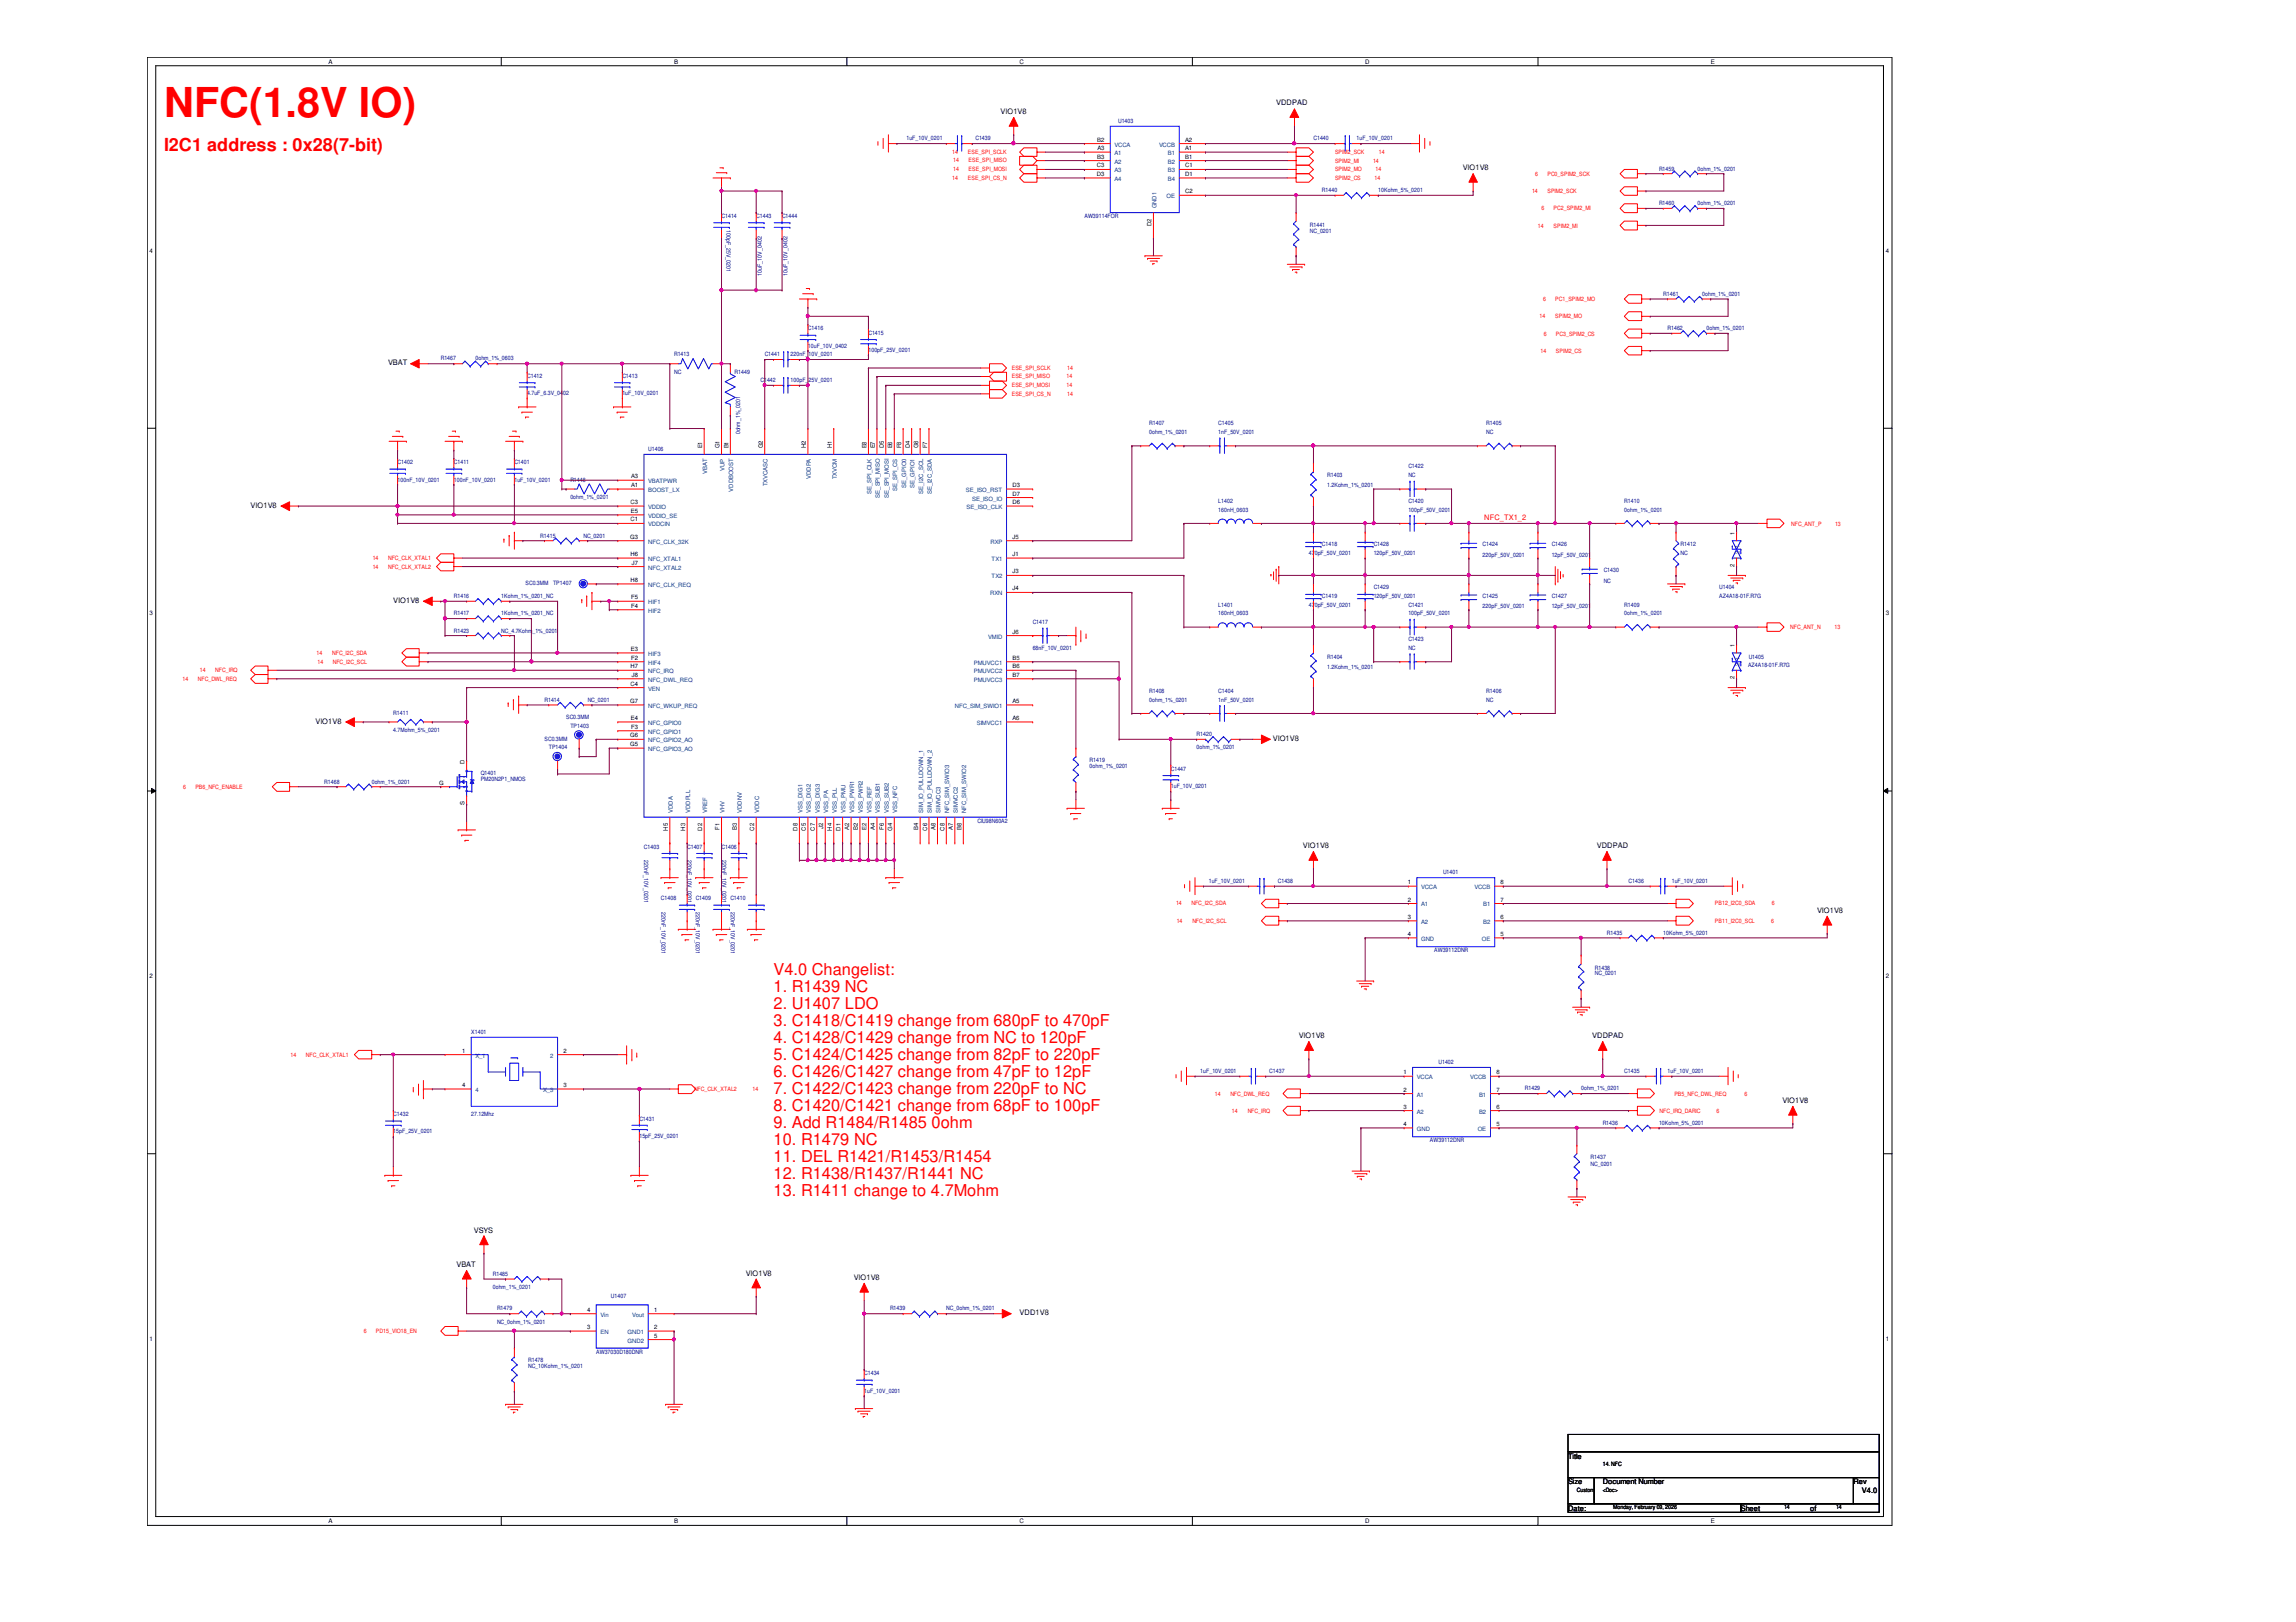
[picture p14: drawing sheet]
<svg xmlns="http://www.w3.org/2000/svg" width="297mm" height="210mm" viewBox="0 0 297 210" stroke-linecap="round" stroke-linejoin="round" font-family="sans-serif">
<defs><g id="words">
<text font-size="5.3" fill="#f00" x="21.3" y="15.1">NFC(1.8V IO)</text>
<text font-size="2.3" fill="#f00" x="21.3" y="19.6">I2C1 address : 0x28(7-bit)</text>
<g font-size="2.1" fill="#f00">
<text x="100.1" y="126.1">V4.0 Changelist:</text>
<text x="100.1" y="128.3">1. R1439 NC</text>
<text x="100.1" y="130.5">2. U1407 LDO</text>
<text x="100.1" y="132.7">3. C1418/C1419 change from 680pF to 470pF</text>
<text x="100.1" y="134.9">4. C1428/C1429 change from NC to 120pF</text>
<text x="100.1" y="137.1">5. C1424/C1425 change from 82pF to 220pF</text>
<text x="100.1" y="139.3">6. C1426/C1427 change from 47pF to 12pF</text>
<text x="100.1" y="141.5">7. C1422/C1423 change from 220pF to NC</text>
<text x="100.1" y="143.7">8. C1420/C1421 change from 68pF to 100pF</text>
<text x="100.1" y="145.9">9. Add R1484/R1485 0ohm</text>
<text x="100.1" y="148.1">10. R1479 NC</text>
<text x="100.1" y="150.3">11. DEL R1421/R1453/R1454</text>
<text x="100.1" y="152.5">12. R1438/R1437/R1441 NC</text>
<text x="100.1" y="154.7">13. R1411 change to 4.7Mohm</text>
</g>
<g font-size="1">
<text x="129.5" y="14.8">VIO1V8</text>
<text x="165.1" y="13.6">VDDPAD</text>
<text x="189.2" y="22">VIO1V8</text>
<text x="50.2" y="47.3">VBAT</text>
<text x="32.4" y="65.7">VIO1V8</text>
<text x="50.9" y="78">VIO1V8</text>
<text x="40.8" y="93.7">VIO1V8</text>
<text x="164.7" y="95.9">VIO1V8</text>
<text x="168.6" y="109.8">VIO1V8</text>
<text x="206.6" y="109.8">VDDPAD</text>
<text x="235.1" y="118.2">VIO1V8</text>
<text x="168" y="134.4">VIO1V8</text>
<text x="206" y="134.4">VDDPAD</text>
<text x="230.6" y="142.7">VIO1V8</text>
<text x="61.3" y="159.5">VSYS</text>
<text x="59.1" y="164">VBAT</text>
<text x="96.5" y="165.1">VIO1V8</text>
<text x="110.4" y="165.6">VIO1V8</text>
<text x="131.9" y="170.2">VDD1V8</text>
<text x="202.9" y="188.8">Title</text>
<text x="202.9" y="192.1">Size</text>
<text x="202.9" y="195.5">Date:</text>
<text x="207.3" y="192.1">Document Number</text>
<text x="225.2" y="195.5">Sheet</text>
<text x="234.2" y="195.5">of</text>
<text x="239.8" y="192.1">Rev</text>
<text x="240.9" y="193.3">V4.0</text>
</g>
<text font-size="1" fill="#f00" x="192" y="67.3">NFC_TX1_2</text>
<g font-size=".8">
<text x="42.5" y="8.3">A</text>
<text x="87.2" y="8.3">B</text>
<text x="131.9" y="8.3">C</text>
<text x="176.6" y="8.3">D</text>
<text x="221.3" y="8.3">E</text>
<text x="141.9" y="21.7">C3</text>
<text x="141.9" y="22.8">D3</text>
<text x="141.9" y="20.5">B3</text>
<text x="141.9" y="18.3">B2</text>
<text x="142" y="19.4">A3</text>
<text x="153.3" y="22.8">D1</text>
<text x="153.3" y="21.7">C1</text>
<text x="153.3" y="20.5">B1</text>
<text x="153.3" y="19.4">A1</text>
<text x="153.3" y="18.3">A2</text>
<text x="149" y="29.3" transform="rotate(-90 149 29.3)">D2</text>
<text x="153.3" y="25">C2</text>
<text x="19.3" y="32.7">4</text>
<text x="244" y="32.7">4</text>
<text x="90.8" y="58" transform="rotate(-90 90.8 58)">E1</text>
<text x="93.1" y="58" transform="rotate(-90 93.1 58)">G1</text>
<text x="94.2" y="58" transform="rotate(-90 94.2 58)">B1</text>
<text x="98.7" y="58" transform="rotate(-90 98.7 58)">G2</text>
<text x="104.3" y="58" transform="rotate(-90 104.3 58)">H2</text>
<text x="107.6" y="58" transform="rotate(-90 107.6 58)">H1</text>
<text x="112.1" y="58" transform="rotate(-90 112.1 58)">E8</text>
<text x="113.2" y="58" transform="rotate(-90 113.2 58)">E7</text>
<text x="114.3" y="58" transform="rotate(-90 114.3 58)">D5</text>
<text x="115.4" y="58" transform="rotate(-90 115.4 58)">E6</text>
<text x="116.6" y="58" transform="rotate(-90 116.6 58)">F8</text>
<text x="117.7" y="58" transform="rotate(-90 117.7 58)">D4</text>
<text x="118.8" y="58" transform="rotate(-90 118.8 58)">G8</text>
<text x="119.9" y="58" transform="rotate(-90 119.9 58)">F7</text>
<text x="81.6" y="65.2">C3</text>
<text x="81.7" y="61.9">A3</text>
<text x="81.7" y="63">A1</text>
<text x="131" y="63">D3</text>
<text x="131" y="64.1">D7</text>
<text x="131" y="65.2">D6</text>
<text x="81.5" y="69.7">G3</text>
<text x="81.6" y="67.5">C1</text>
<text x="81.6" y="72">H6</text>
<text x="81.6" y="66.4">E5</text>
<text x="131" y="69.7">J5</text>
<text x="131" y="72">J1</text>
<text x="224.4" y="69.2" transform="rotate(-90 224.4 69.2)">1</text>
<text x="81.6" y="75.3">H8</text>
<text x="81.7" y="77.6">F5</text>
<text x="81.7" y="73.1">J7</text>
<text x="131" y="74.2">J3</text>
<text x="131" y="76.4">J4</text>
<text x="224.4" y="73.4" transform="rotate(-90 224.4 73.4)">2</text>
<text x="19.3" y="79.6">3</text>
<text x="81.7" y="78.7">F4</text>
<text x="131" y="82">J6</text>
<text x="224.4" y="83.7" transform="rotate(-90 224.4 83.7)">1</text>
<text x="244" y="79.6">3</text>
<text x="81.6" y="86.5">H7</text>
<text x="81.6" y="88.7">C4</text>
<text x="81.6" y="84.2">E3</text>
<text x="81.7" y="85.4">F2</text>
<text x="81.7" y="87.6">J8</text>
<text x="131" y="85.4">B5</text>
<text x="131" y="86.5">B6</text>
<text x="131" y="87.6">B7</text>
<text x="224.4" y="87.9" transform="rotate(-90 224.4 87.9)">2</text>
<text x="81.5" y="91">G7</text>
<text x="81.5" y="95.4">G6</text>
<text x="81.6" y="93.2">E4</text>
<text x="81.7" y="94.3">F3</text>
<text x="131" y="91">A5</text>
<text x="131" y="93.2">A6</text>
<text x="56.8" y="101.6">G</text>
<text x="60.1" y="98.8" transform="rotate(-90 60.1 98.8)">D</text>
<text x="81.5" y="96.6">G5</text>
<text x="60.1" y="104.2" transform="rotate(-90 60.1 104.2)">S</text>
<text x="86.4" y="107.5" transform="rotate(-90 86.4 107.5)">H5</text>
<text x="88.6" y="107.5" transform="rotate(-90 88.6 107.5)">H3</text>
<text x="90.8" y="107.5" transform="rotate(-90 90.8 107.5)">D2</text>
<text x="93.1" y="107.4" transform="rotate(-90 93.1 107.4)">F1</text>
<text x="95.3" y="107.4" transform="rotate(-90 95.3 107.4)">B3</text>
<text x="97.6" y="107.5" transform="rotate(-90 97.6 107.5)">C2</text>
<text x="103.2" y="107.5" transform="rotate(-90 103.2 107.5)">D8</text>
<text x="104.3" y="107.5" transform="rotate(-90 104.3 107.5)">C5</text>
<text x="105.4" y="107.5" transform="rotate(-90 105.4 107.5)">C7</text>
<text x="106.5" y="107.3" transform="rotate(-90 106.5 107.3)">J2</text>
<text x="107.6" y="107.5" transform="rotate(-90 107.6 107.5)">H4</text>
<text x="108.8" y="107.5" transform="rotate(-90 108.8 107.5)">D1</text>
<text x="109.9" y="107.4" transform="rotate(-90 109.9 107.4)">A2</text>
<text x="111" y="107.4" transform="rotate(-90 111 107.4)">B2</text>
<text x="112.1" y="107.4" transform="rotate(-90 112.1 107.4)">E2</text>
<text x="113.2" y="107.4" transform="rotate(-90 113.2 107.4)">A4</text>
<text x="114.3" y="107.4" transform="rotate(-90 114.3 107.4)">F6</text>
<text x="115.4" y="107.5" transform="rotate(-90 115.4 107.5)">G4</text>
<text x="118.8" y="107.4" transform="rotate(-90 118.8 107.4)">B4</text>
<text x="119.9" y="107.5" transform="rotate(-90 119.9 107.5)">C6</text>
<text x="121" y="107.4" transform="rotate(-90 121 107.4)">A8</text>
<text x="122.2" y="107.5" transform="rotate(-90 122.2 107.5)">C8</text>
<text x="123.3" y="107.4" transform="rotate(-90 123.3 107.4)">A7</text>
<text x="124.4" y="107.4" transform="rotate(-90 124.4 107.4)">B8</text>
<text x="182.1" y="114.4">1</text>
<text x="182.1" y="118.9">3</text>
<text x="182.1" y="116.7">2</text>
<text x="194.1" y="118.9">6</text>
<text x="194.1" y="114.4">8</text>
<text x="194.1" y="116.7">7</text>
<text x="182.1" y="121.1">4</text>
<text x="194.1" y="121.1">5</text>
<text x="19.3" y="126.5">2</text>
<text x="244" y="126.5">2</text>
<text x="59.8" y="136.2">1</text>
<text x="72.9" y="136.2">2</text>
<text x="59.8" y="140.7">4</text>
<text x="72.9" y="140.7">3</text>
<text x="181.6" y="139">1</text>
<text x="181.6" y="143.5">3</text>
<text x="181.6" y="141.3">2</text>
<text x="193.6" y="143.5">6</text>
<text x="193.6" y="139">8</text>
<text x="193.6" y="141.3">7</text>
<text x="181.6" y="145.7">4</text>
<text x="193.6" y="145.7">5</text>
<text x="19.3" y="173.5">1</text>
<text x="75.9" y="172">3</text>
<text x="75.9" y="169.8">4</text>
<text x="84.6" y="169.8">1</text>
<text x="84.6" y="172">2</text>
<text x="84.6" y="173.1">5</text>
<text x="244" y="173.5">1</text>
<text x="207.3" y="189.7">14. NFC</text>
<text x="42.5" y="197.1">A</text>
<text x="87.2" y="197.1">B</text>
<text x="131.9" y="197.1">C</text>
<text x="176.6" y="197.1">D</text>
<text x="204" y="193.1">Custom</text>
<text x="207.3" y="193.1">&lt;Doc&gt;</text>
<text x="208.7" y="195.3">Monday, February 09, 2026</text>
<text x="221.3" y="197.1">E</text>
<text x="230.8" y="195.3">14</text>
<text x="237.5" y="195.3">14</text>
</g>
<g font-size=".8" fill="#000080">
<text x="144.7" y="15.9">U1403</text>
<text x="117.3" y="18.2">1uF_10V_0201</text>
<text x="126.2" y="18.2">C1439</text>
<text x="169.9" y="18.2">C1440</text>
<text x="175.5" y="18.2">1uF_10V_0201</text>
<text x="214.6" y="22.1">R1459</text>
<text x="219.6" y="22.1">0ohm_1%_0201</text>
<text x="93.3" y="28.2">C1414</text>
<text x="94" y="29.8" transform="rotate(90 94 29.8)">100pF_25V_0201</text>
<text x="97.8" y="28.2">C1443</text>
<text x="101.2" y="28.2">C1444</text>
<text x="140.3" y="28.2">AW39114FOR</text>
<text x="169.5" y="29.3">R1441</text>
<text x="171" y="24.9">R1440</text>
<text x="178.3" y="24.9">10Kohm_5%_0201</text>
<text x="214.6" y="26.5">R1460</text>
<text x="219.6" y="26.5">0ohm_1%_0201</text>
<text x="98.6" y="35.7" transform="rotate(-90 98.6 35.7)">10uF_10V_0402</text>
<text x="101.9" y="35.7" transform="rotate(-90 101.9 35.7)">10uF_10V_0402</text>
<text x="169.5" y="30.1">NC_0201</text>
<text x="215.2" y="38.3">R1461</text>
<text x="220.2" y="38.3">0ohm_1%_0201</text>
<text x="57" y="46.7">R1467</text>
<text x="61.5" y="46.7">0ohm_1%_0603</text>
<text x="87.2" y="46.1">R1413</text>
<text x="98.9" y="46.1">C1441</text>
<text x="102.3" y="46.1">220nF_10V_0201</text>
<text x="104.5" y="42.8">C1416</text>
<text x="104.5" y="45">10uF_10V_0402</text>
<text x="112.4" y="43.3">C1415</text>
<text x="112.4" y="45.6">100pF_25V_0201</text>
<text x="215.7" y="42.8">R1462</text>
<text x="220.8" y="42.8">0ohm_1%_0201</text>
<text x="68.2" y="48.9">C1412</text>
<text x="68.2" y="51.1">4.7uF_6.3V_0402</text>
<text x="80.5" y="48.9">C1413</text>
<text x="80.5" y="51.1">1uF_10V_0201</text>
<text x="87.2" y="48.3">NC</text>
<text x="95" y="48.3">R1449</text>
<text x="98.4" y="49.4">C1442</text>
<text x="102.3" y="49.4">100pF_25V_0201</text>
<text x="83.9" y="58.4">U1406</text>
<text x="95.8" y="56.2" transform="rotate(-90 95.8 56.2)">0ohm_1%_0201</text>
<text x="148.7" y="55">R1407</text>
<text x="148.7" y="56.2">0ohm_1%_0201</text>
<text x="157.6" y="55">C1405</text>
<text x="157.6" y="56.2">1nF_50V_0201</text>
<text x="192.3" y="55">R1405</text>
<text x="192.3" y="56.2">NC</text>
<text x="51.4" y="60.1">C1402</text>
<text x="51.4" y="62.3">100nF_10V_0201</text>
<text x="58.7" y="60.1">C1411</text>
<text x="58.7" y="62.3">100nF_10V_0201</text>
<text x="66.5" y="60.1">C1401</text>
<text x="66.5" y="62.3">1uF_10V_0201</text>
<text x="73.8" y="62.3">R1448</text>
<text x="73.8" y="64.6">0ohm_1%_0201</text>
<text x="157.6" y="65.1">L1402</text>
<text x="171.7" y="61.8">R1403</text>
<text x="171.7" y="63.1">1.2Kohm_1%_0201</text>
<text x="182.2" y="65.1">C1420</text>
<text x="182.2" y="60.6">C1422</text>
<text x="182.2" y="61.8">NC</text>
<text x="210.1" y="65.1">R1410</text>
<text x="69.9" y="69.6">R1415</text>
<text x="75.5" y="69.6">NC_0201</text>
<text x="157.6" y="66.2">160nH_0603</text>
<text x="169.3" y="71.8">470pF_50V_0201</text>
<text x="171" y="70.7">C1418</text>
<text x="177.7" y="70.7">C1428</text>
<text x="177.7" y="71.8">120pF_50V_0201</text>
<text x="182.2" y="66.2">100pF_50V_0201</text>
<text x="191.8" y="70.7">C1424</text>
<text x="200.7" y="70.7">C1426</text>
<text x="210.1" y="66.2">0ohm_1%_0201</text>
<text x="217.4" y="70.7">R1412</text>
<text x="217.4" y="71.8">NC</text>
<text x="58.7" y="77.4">R1416</text>
<text x="64.9" y="77.4">1Kohm_1%_0201_NC</text>
<text x="68" y="75.7">SC0.3MM</text>
<text x="71.5" y="75.7">TP1407</text>
<text x="171" y="77.4">C1419</text>
<text x="177.7" y="76.3">C1429</text>
<text x="177.7" y="77.4">120pF_50V_0201</text>
<text x="191.8" y="72.1">220pF_50V_0201</text>
<text x="191.8" y="77.4">C1425</text>
<text x="200.7" y="72.1">12pF_50V_0201</text>
<text x="200.7" y="77.4">C1427</text>
<text x="207.5" y="74">C1430</text>
<text x="207.5" y="75.4">NC</text>
<text x="222.4" y="76.3">U1404</text>
<text x="222.4" y="77.4">AZ4A18-01F.R7G</text>
<text x="58.7" y="81.9">R1423</text>
<text x="58.7" y="79.6">R1417</text>
<text x="64.9" y="81.9">NC_4.7Kohm_1%_0201</text>
<text x="64.9" y="79.6">1Kohm_1%_0201_NC</text>
<text x="133.6" y="80.8">C1417</text>
<text x="157.6" y="78.5">L1401</text>
<text x="157.6" y="79.6">160nH_0603</text>
<text x="169.3" y="78.5">470pF_50V_0201</text>
<text x="182.2" y="78.5">C1421</text>
<text x="182.2" y="79.6">100pF_50V_0201</text>
<text x="182.2" y="83">C1423</text>
<text x="191.8" y="78.7">220pF_50V_0201</text>
<text x="200.7" y="78.7">12pF_50V_0201</text>
<text x="210.1" y="78.5">R1409</text>
<text x="210.1" y="79.6">0ohm_1%_0201</text>
<text x="133.6" y="84.1">68nF_10V_0201</text>
<text x="148.7" y="89.7">R1408</text>
<text x="157.6" y="89.7">C1404</text>
<text x="171.7" y="85.2">R1404</text>
<text x="171.7" y="86.6">1.2Kohm_1%_0201</text>
<text x="182.2" y="84.1">NC</text>
<text x="192.3" y="89.7">R1406</text>
<text x="226.1" y="86.4">AZ4A18-01F.R7G</text>
<text x="226.2" y="85.2">U1405</text>
<text x="50.9" y="92.5">R1411</text>
<text x="50.9" y="94.7">4.7Mohm_5%_0201</text>
<text x="70.4" y="90.8">R1414</text>
<text x="70.4" y="95.8">SC0.3MM</text>
<text x="73.2" y="93">SC0.3MM</text>
<text x="73.8" y="94.1">TP1403</text>
<text x="76" y="90.8">NC_0201</text>
<text x="148.7" y="90.8">0ohm_1%_0201</text>
<text x="154.8" y="95.3">R1420</text>
<text x="157.6" y="90.8">1nF_50V_0201</text>
<text x="192.3" y="90.8">NC</text>
<text x="42" y="101.4">R1468</text>
<text x="48.1" y="101.4">0ohm_1%_0201</text>
<text x="62.2" y="100.3">Q1401</text>
<text x="62.2" y="101.1">PM20N2P1_NMOS</text>
<text x="71" y="96.9">TP1404</text>
<text x="141" y="98.6">R1419</text>
<text x="141" y="99.4">0ohm_1%_0201</text>
<text x="151.5" y="99.7">C1447</text>
<text x="151.5" y="102">1uF_10V_0201</text>
<text x="154.8" y="96.9">0ohm_1%_0201</text>
<text x="126.4" y="106.5">CIU98N60A2</text>
<text x="83.3" y="109.8">C1403</text>
<text x="83.4" y="111.3" transform="rotate(90 83.4 111.3)">220nF_10V_0201</text>
<text x="88.9" y="109.8">C1407</text>
<text x="88.9" y="111.3" transform="rotate(90 88.9 111.3)">220nF_10V_0201</text>
<text x="93.3" y="109.8">C1406</text>
<text x="93.4" y="111.3" transform="rotate(90 93.4 111.3)">220nF_10V_0201</text>
<text x="186.7" y="113.2">U1401</text>
<text x="85.5" y="116.5">C1408</text>
<text x="85.6" y="118" transform="rotate(90 85.6 118)">220nF_10V_0201</text>
<text x="90" y="116.5">C1409</text>
<text x="90" y="118" transform="rotate(90 90 118)">220nF_10V_0201</text>
<text x="94.5" y="116.5">C1410</text>
<text x="94.5" y="118" transform="rotate(90 94.5 118)">220nF_10V_0201</text>
<text x="156.4" y="114.3">1uF_10V_0201</text>
<text x="165.3" y="114.3">C1438</text>
<text x="210.7" y="114.3">C1436</text>
<text x="216.3" y="114.3">1uF_10V_0201</text>
<text x="185.5" y="123.2">AW39112DNR</text>
<text x="206.3" y="125.5">R1438</text>
<text x="207.9" y="121">R1435</text>
<text x="215.2" y="121">10Kohm_5%_0201</text>
<text x="206.3" y="126.2">NC_0201</text>
<text x="61" y="133.9">X1401</text>
<text x="186.1" y="137.8">U1402</text>
<text x="155.3" y="138.9">1uF_10V_0201</text>
<text x="164.2" y="138.9">C1437</text>
<text x="197.3" y="141.1">R1429</text>
<text x="204.6" y="141.1">0ohm_1%_0201</text>
<text x="210.1" y="138.9">C1435</text>
<text x="215.7" y="138.9">1uF_10V_0201</text>
<text x="50.9" y="144.4">C1432</text>
<text x="50.9" y="146.7">15pF_25V_0201</text>
<text x="61" y="144.4">27.12Mhz</text>
<text x="82.7" y="145">C1431</text>
<text x="82.7" y="147.2">15pF_25V_0201</text>
<text x="185" y="147.8">AW39112DNR</text>
<text x="207.3" y="145.6">R1436</text>
<text x="214.6" y="145.6">10Kohm_5%_0201</text>
<text x="205.8" y="150">R1437</text>
<text x="205.8" y="150.8">NC_0201</text>
<text x="63.8" y="165.1">R1485</text>
<text x="63.8" y="166.8">0ohm_1%_0201</text>
<text x="64.3" y="169.6">R1479</text>
<text x="64.3" y="171.3">NC_0ohm_1%_0201</text>
<text x="79" y="168">U1407</text>
<text x="115.1" y="169.6">R1439</text>
<text x="122.4" y="169.6">NC_0ohm_1%_0201</text>
<text x="68.3" y="176.3">R1478</text>
<text x="68.3" y="177.1">NC_10Kohm_1%_0201</text>
<text x="77.1" y="175.2">AW37030D180DNR</text>
<text x="111.8" y="178">C1434</text>
<text x="111.8" y="180.2">1uF_10V_0201</text>
</g>
<g font-size=".8" fill="#f00">
<text x="123.2" y="23.3">14</text>
<text x="123.2" y="19.9">14</text>
<text x="123.3" y="22.2">14</text>
<text x="123.3" y="21">14</text>
<text x="125.2" y="23.3">ESE_SPI_CS_N</text>
<text x="125.2" y="19.9">ESE_SPI_SCLK</text>
<text x="125.3" y="22.2">ESE_SPI_MOSI</text>
<text x="125.3" y="21">ESE_SPI_MISO</text>
<text x="172.7" y="19.9">SPIM2_SCK</text>
<text x="172.7" y="22.2">SPIM2_MO</text>
<text x="172.7" y="21.1">SPIM2_MI</text>
<text x="172.7" y="23.3">SPIM2_CS</text>
<text x="177.6" y="21.1">14</text>
<text x="177.8" y="23.3">14</text>
<text x="178" y="22.2">14</text>
<text x="178.4" y="19.9">14</text>
<text x="198.6" y="22.7">6</text>
<text x="200.2" y="22.7">PC0_SPIM2_SCK</text>
<text x="198.2" y="25">14</text>
<text x="199" y="29.5">14</text>
<text x="199.4" y="27.2">6</text>
<text x="200.2" y="25">SPIM2_SCK</text>
<text x="201" y="27.2">PC2_SPIM2_MI</text>
<text x="201" y="29.5">SPIM2_MI</text>
<text x="199.2" y="41.2">14</text>
<text x="199.6" y="38.9">6</text>
<text x="201.2" y="38.9">PC1_SPIM2_MO</text>
<text x="201.2" y="41.2">SPIM2_MO</text>
<text x="130.9" y="47.9">ESE_SPI_SCLK</text>
<text x="138" y="47.9">14</text>
<text x="199.3" y="45.7">14</text>
<text x="199.7" y="43.4">6</text>
<text x="201.3" y="43.4">PC3_SPIM2_CS</text>
<text x="201.3" y="45.7">SPIM2_CS</text>
<text x="130.9" y="50.1">ESE_SPI_MOSI</text>
<text x="130.9" y="48.9">ESE_SPI_MISO</text>
<text x="130.9" y="51.3">ESE_SPI_CS_N</text>
<text x="138" y="50.1">14</text>
<text x="138" y="48.9">14</text>
<text x="138" y="51.3">14</text>
<text x="231.7" y="68">NFC_ANT_P</text>
<text x="237.4" y="68">13</text>
<text x="48.2" y="72.5">14</text>
<text x="48.2" y="73.6">14</text>
<text x="50.2" y="72.5">NFC_CLK_XTAL1</text>
<text x="50.2" y="73.6">NFC_CLK_XTAL2</text>
<text x="231.6" y="81.4">NFC_ANT_N</text>
<text x="237.3" y="81.4">13</text>
<text x="23.6" y="88.1">14</text>
<text x="25.6" y="88.1">NFC_DWL_REQ</text>
<text x="25.9" y="87">14</text>
<text x="27.9" y="87">NFC_IRQ</text>
<text x="40.9" y="84.8">14</text>
<text x="41.1" y="85.9">14</text>
<text x="43" y="84.8">NFC_I2C_SDA</text>
<text x="43.1" y="85.9">NFC_I2C_SCL</text>
<text x="23.7" y="102.1">6</text>
<text x="25.3" y="102.1">PB6_NFC_ENABLE</text>
<text x="152.1" y="117.2">14</text>
<text x="152.2" y="119.4">14</text>
<text x="154.1" y="117.2">NFC_I2C_SDA</text>
<text x="154.3" y="119.4">NFC_I2C_SCL</text>
<text x="221.9" y="119.4">PB11_I2C0_SCL</text>
<text x="221.9" y="117.2">PB12_I2C0_SDA</text>
<text x="229.2" y="119.4">6</text>
<text x="229.2" y="117.2">6</text>
<text x="37.6" y="136.7">14</text>
<text x="39.6" y="136.7">NFC_CLK_XTAL1</text>
<text x="89.8" y="141.2">NFC_CLK_XTAL2</text>
<text x="97.4" y="141.2">14</text>
<text x="157.2" y="141.8">14</text>
<text x="159.2" y="141.8">NFC_DWL_REQ</text>
<text x="216.6" y="141.8">PB5_NFC_DWL_REQ</text>
<text x="225.7" y="141.8">6</text>
<text x="159.4" y="144">14</text>
<text x="161.4" y="144">NFC_IRQ</text>
<text x="214.7" y="144">NFC_IRQ_DARIC</text>
<text x="222.1" y="144">6</text>
<text x="47.1" y="172.5">6</text>
<text x="48.6" y="172.5">PD15_VIO18_EN</text>
</g>
<g font-size=".8" fill="#004080">
<text x="144.2" y="20.1">A1</text>
<text x="144.2" y="21.2">A2</text>
<text x="144.2" y="22.3">A3</text>
<text x="144.2" y="23.4">A4</text>
<text x="144.2" y="19">VCCA</text>
<text x="149.9" y="19">VCCB</text>
<text x="151.1" y="23.4">B4</text>
<text x="151.1" y="22.3">B3</text>
<text x="151.1" y="21.2">B2</text>
<text x="151.1" y="20.1">B1</text>
<text x="149.6" y="27" transform="rotate(-90 149.6 27)">GND1</text>
<text x="150.9" y="25.7">OE</text>
<text x="83.9" y="62.5">VBATPWR</text>
<text x="83.9" y="63.7">BOOST_LX</text>
<text x="83.9" y="65.9">VDDIO</text>
<text x="91.5" y="61.3" transform="rotate(-90 91.5 61.3)">VBAT</text>
<text x="93.7" y="60.9" transform="rotate(-90 93.7 60.9)">VUP</text>
<text x="94.9" y="63.6" transform="rotate(-90 94.9 63.6)">VDDBOOST</text>
<text x="99.3" y="62.9" transform="rotate(-90 99.3 62.9)">TXVCASC</text>
<text x="104.9" y="62" transform="rotate(-90 104.9 62)">VDDPA</text>
<text x="108.2" y="62" transform="rotate(-90 108.2 62)">TXVCM</text>
<text x="112.7" y="63.9" transform="rotate(-90 112.7 63.9)">SE_SPI_CLK</text>
<text x="113.8" y="64.4" transform="rotate(-90 113.8 64.4)">SE_SPI_MISO</text>
<text x="115" y="64.4" transform="rotate(-90 115 64.4)">SE_SPI_MOSI</text>
<text x="116.1" y="63.5" transform="rotate(-90 116.1 63.5)">SE_SPI_CS</text>
<text x="117.2" y="63.1" transform="rotate(-90 117.2 63.1)">SE_GPIO0</text>
<text x="118.3" y="63.1" transform="rotate(-90 118.3 63.1)">SE_GPIO1</text>
<text x="119.4" y="63.9" transform="rotate(-90 119.4 63.9)">SE_I2C_SCL</text>
<text x="120.6" y="64" transform="rotate(-90 120.6 64)">SE_I2C_SDA</text>
<text x="125" y="63.7">SE_ISO_RST</text>
<text x="125.1" y="65.9">SE_ISO_CLK</text>
<text x="125.8" y="64.8">SE_ISO_IO</text>
<text x="83.9" y="67">VDDIO_SE</text>
<text x="83.9" y="68.1">VDDCIN</text>
<text x="83.9" y="70.4">NFC_CLK_32K</text>
<text x="128.1" y="70.4">RXP</text>
<text x="225" y="71.7" transform="rotate(-90 225 71.7)">2</text>
<text x="225" y="71" transform="rotate(-90 225 71)">1</text>
<text x="83.9" y="72.6">NFC_XTAL1</text>
<text x="83.9" y="73.7">NFC_XTAL2</text>
<text x="83.9" y="75.9">NFC_CLK_REQ</text>
<text x="128.1" y="77">RXN</text>
<text x="128.3" y="72.6">TX1</text>
<text x="128.3" y="74.8">TX2</text>
<text x="83.9" y="78.2">HIF1</text>
<text x="83.9" y="79.3">HIF2</text>
<text x="127.8" y="82.6">VMID</text>
<text x="83.9" y="84.9">HIF3</text>
<text x="83.9" y="86">HIF4</text>
<text x="83.9" y="87.1">NFC_IRQ</text>
<text x="83.9" y="88.2">NFC_DWL_REQ</text>
<text x="83.9" y="89.4">VEN</text>
<text x="126" y="86">PMUVCC1</text>
<text x="126" y="87.1">PMUVCC2</text>
<text x="126" y="88.2">PMUVCC3</text>
<text x="225" y="86.2" transform="rotate(-90 225 86.2)">2</text>
<text x="225" y="85.5" transform="rotate(-90 225 85.5)">1</text>
<text x="83.9" y="91.6">NFC_WKUP_REQ</text>
<text x="83.9" y="93.8">NFC_GPIO0</text>
<text x="83.9" y="95">NFC_GPIO1</text>
<text x="123.5" y="91.6">NFC_SIM_SWIO1</text>
<text x="126.4" y="93.8">SIMVCC1</text>
<text x="83.9" y="96.1">NFC_GPIO2_AO</text>
<text x="83.9" y="97.2">NFC_GPIO3_AO</text>
<text x="87" y="105.2" transform="rotate(-90 87 105.2)">VDDA</text>
<text x="89.3" y="105.2" transform="rotate(-90 89.3 105.2)">VDDPLL</text>
<text x="91.5" y="105.2" transform="rotate(-90 91.5 105.2)">VREF</text>
<text x="93.7" y="105.2" transform="rotate(-90 93.7 105.2)">VHV</text>
<text x="96" y="105.2" transform="rotate(-90 96 105.2)">VDDNV</text>
<text x="98.2" y="105.2" transform="rotate(-90 98.2 105.2)">VDDC</text>
<text x="103.8" y="105.2" transform="rotate(-90 103.8 105.2)">VSS_DIG1</text>
<text x="104.9" y="105.2" transform="rotate(-90 104.9 105.2)">VSS_DIG2</text>
<text x="106" y="105.2" transform="rotate(-90 106 105.2)">VSS_DIG3</text>
<text x="107.1" y="105.2" transform="rotate(-90 107.1 105.2)">VSS_PA</text>
<text x="108.2" y="105.2" transform="rotate(-90 108.2 105.2)">VSS_PLL</text>
<text x="109.4" y="105.2" transform="rotate(-90 109.4 105.2)">VSS_PMU</text>
<text x="110.5" y="105.2" transform="rotate(-90 110.5 105.2)">VSS_PWR1</text>
<text x="111.6" y="105.2" transform="rotate(-90 111.6 105.2)">VSS_PWR2</text>
<text x="112.7" y="105.2" transform="rotate(-90 112.7 105.2)">VSS_REF</text>
<text x="113.8" y="105.2" transform="rotate(-90 113.8 105.2)">VSS_SUB1</text>
<text x="115" y="105.2" transform="rotate(-90 115 105.2)">VSS_SUB2</text>
<text x="116.1" y="105.2" transform="rotate(-90 116.1 105.2)">VSS_NFC</text>
<text x="119.4" y="105.2" transform="rotate(-90 119.4 105.2)">SIM_IO_PULLDOWN_1</text>
<text x="120.6" y="105.2" transform="rotate(-90 120.6 105.2)">SIM_IO_PULLDOWN_2</text>
<text x="121.7" y="105.2" transform="rotate(-90 121.7 105.2)">SIMVCC3</text>
<text x="122.8" y="105.2" transform="rotate(-90 122.8 105.2)">NFC_SIM_SWIO3</text>
<text x="123.9" y="105.2" transform="rotate(-90 123.9 105.2)">SIMVCC2</text>
<text x="125" y="105.2" transform="rotate(-90 125 105.2)">NFC_SIM_SWIO2</text>
<text x="183.9" y="115.1">VCCA</text>
<text x="183.9" y="119.5">A2</text>
<text x="183.9" y="117.3">A1</text>
<text x="190.8" y="115.1">VCCB</text>
<text x="191.9" y="119.5">B2</text>
<text x="191.9" y="117.3">B1</text>
<text x="183.9" y="121.8">GND</text>
<text x="191.7" y="121.8">OE</text>
<text x="61.5" y="136.9">X_1</text>
<text x="71.2" y="136.9">2</text>
<text x="61.5" y="141.3">4</text>
<text x="70.3" y="141.3">X_3</text>
<text x="183.3" y="139.7">VCCA</text>
<text x="183.3" y="141.9">A1</text>
<text x="190.2" y="139.7">VCCB</text>
<text x="191.3" y="141.9">B1</text>
<text x="183.3" y="146.3">GND</text>
<text x="183.3" y="144.1">A2</text>
<text x="191.2" y="146.3">OE</text>
<text x="191.3" y="144.1">B2</text>
<text x="77.7" y="172.6">EN</text>
<text x="77.7" y="170.4">Vin</text>
<text x="81.2" y="172.6">GND1</text>
<text x="81.2" y="173.7">GND2</text>
<text x="81.8" y="170.4">Vout</text>
</g>
</g></defs>
<path d="M19.1 7.4h225.7v190h-225.7zM20.2 8.5h223.5v187.8h-223.5z" fill="none" stroke="#000" stroke-width=".13"/>
<g fill="#fff">
<path d="M42.5 7.5h.5v.9h-.5z"/>
<path d="M42.5 196.4h.5v.9h-.5z"/>
</g>
<path d="M64.9 7.4v1.1M64.9 196.3v1.1" fill="none" stroke="#000" stroke-width=".13"/>
<g fill="#fff">
<path d="M87.2 7.5h.5v.9h-.5z"/>
<path d="M87.2 196.4h.5v.9h-.5z"/>
</g>
<path d="M109.6 7.4v1.1M109.6 196.3v1.1" fill="none" stroke="#000" stroke-width=".13"/>
<g fill="#fff">
<path d="M131.9 7.5h.6v.9h-.6z"/>
<path d="M131.9 196.4h.6v.9h-.6z"/>
</g>
<path d="M154.3 7.4v1.1M154.3 196.3v1.1" fill="none" stroke="#000" stroke-width=".13"/>
<g fill="#fff">
<path d="M176.6 7.5h.6v.9h-.6z"/>
<path d="M176.6 196.4h.6v.9h-.6z"/>
</g>
<path d="M199 7.4v1.1M199 196.3v1.1" fill="none" stroke="#000" stroke-width=".13"/>
<g fill="#fff">
<path d="M221.3 7.5h.5v.9h-.5z"/>
<path d="M221.3 196.4h.5v.9h-.5z"/>
<path d="M19.3 32h.5v.9h-.5z"/>
<path d="M244 32h.4v.9h-.4z"/>
<path d="M19.3 78.9h.5v.9h-.5z"/>
<path d="M244 78.9h.4v.9h-.4z"/>
</g>
<path d="M19.1 55.4h1.1M243.7 55.4h1.1" fill="none" stroke="#000" stroke-width=".13"/>
<g fill="#fff">
<path d="M19.3 125.8h.5v.9h-.5z"/>
<path d="M244 125.8h.4v.9h-.4z"/>
</g>
<path d="M19.1 102.4h1.1M19.6 102l.6 .4-.6 .3zM243.7 102.4l.5-.4v.7zM243.7 102.4h1.1" fill="none" stroke="#000" stroke-width=".13"/>
<path d="M19.6 102l.6 .4-.6 .3zM243.7 102.4l.5-.4v.7z" fill="#000"/>
<g fill="#fff">
<path d="M19.3 172.8h.5v.9h-.5z"/>
<path d="M244 172.8h.4v.9h-.4z"/>
</g>
<path d="M19.1 149.3h1.1M243.7 149.3h1.1" fill="none" stroke="#000" stroke-width=".13"/>
<path d="M53.1 47.1l1.1-.6v1.1z" fill="#f00"/>
<g fill="none" stroke="#f00" stroke-width=".13">
<path d="M92.2 23h2.3M92.7 22.4h1.3M93.1 21.7h.5M93.3 23h.1M93.3 23v1.2M93.6 21.7h.1M94 22.4h.1M94.5 23h.1M103.4 38.7h2.3M103.8 38h1.4M104.3 37.3h.4M104.5 38.7h.1"/>
<path d="M104.5 38.7v1.1M104.7 37.3h.1M105.2 38h.1M105.7 38.7h.1M50.3 57.1h2.3M50.8 56.5h1.3M51.2 55.8h.4M51.4 57.1h.1M51.4 57.1v1.2M51.6 55.8h.1M52.1 56.5h.1M52.6 57.1h.1"/>
<path d="M53.1 47.1l1.1-.6v1.1zM53.1 47.1h2.3M57.6 57.1h2.2M58 56.5h1.4M58.5 55.8h.4M58.7 57.1h.1M58.7 57.1v1.2M58.9 55.8h.1M59.4 56.5h.1M59.8 57.1h.1M65.4 57.1h2.2M65.9 56.5h1.3"/>
<path d="M66.3 55.8h.5M66.5 57.1h.1M66.5 57.1v1.2M66.8 55.8h.1M67.1 52.7h.1M67.1 52.7h2.2M67.2 56.5h.1M67.5 53.3h.1M67.5 53.3h1.4M67.6 57.1h.1M68 54h.1M68 54h.4"/>
<path d="M68.2 52.7h.1M68.2 51.5v1.2M79.4 52.7h.1M79.4 52.7h2.2M79.8 53.3h.1M79.8 53.3h1.4M80.3 54h.1M80.3 54h.4M80.5 52.7h.1M80.5 51.5v1.2M65.2 69.8h.1M65.2 69.8v.4"/>
<path d="M65.9 69.3h.1M65.9 69.3v1.4M66.5 70h.1M66.5 68.9h.1M66.5 68.9v2.2M66.5 70h1.1M75.3 77.6h.1M75.3 77.6v.4M75.9 77.1h.1M75.9 77.1v1.4M76.6 77.8h.1M76.6 76.7h.1"/>
<path d="M76.6 77.8h1.1M76.6 76.7v2.2M164.4 74.3h.1M164.4 74.3v.2M164.8 74.9h.1M164.8 74v.9M165.1 73.7h.1M165.1 73.7v1.5M165.4 73.3h.1M165.4 73.3v2.3M201.2 75.6h.1M201.2 73.3v2.3"/>
<path d="M201.5 75.2h.1M201.5 73.7v1.5M201.9 74h.1M201.9 74v.9M202.2 74.5h.1M202.2 74.3v.2M215.7 75.6h2.3M216.1 75.9h1.5M216.4 76.2h.1M216.4 76.2h.9M216.7 76.6h.3M217 76.6h.1"/>
<path d="M217.6 75.9h.1M218 75.6h.1M223.6 74.5h2.2M223.9 74.8h1.6M224.2 75.1h.1M224.2 75.1h.9M224.6 75.4h.2M224.8 75.4h.1M225.5 74.8h.1M225.8 74.5h.1M65.7 91h.1M65.7 91v.4"/>
<path d="M66.4 90.6h.1M66.4 90.6v1.3M67.1 91.2h.1M67.1 90.1h.1M67.1 91.2h1.1M67.1 90.1v2.2M138 82.3h1.2M139.2 82.3h.1M139.2 83.4h.1M139.2 81.2v2.2M139.8 82.9h.1M139.8 81.6v1.3"/>
<path d="M140.5 82.5h.1M140.5 82v.5M223.6 89h2.2M223.9 89.3h1.6M224.2 89.7h.1M224.2 89.7h.9M224.6 90h.2M224.8 90h.1M225.5 89.3h.1M225.8 89h.1M85.5 113.6h.1M85.5 113.6h2.3"/>
<path d="M86 114.2h.1M86 114.2h1.3M86.4 114.9h.1M86.4 114.9h.5M86.7 113.6h.1M86.7 112.4v1.2M88.9 119.2v1.1M90 113.6h.1M90 113.6h2.2M90.5 114.2h.1M90.5 114.2h1.3M90.9 114.9h.1"/>
<path d="M90.9 114.9h.5M91.1 113.6h.1M91.1 112.4v1.2M93.3 119.2v1.1M94.5 113.6h.1M94.5 113.6h2.2M94.9 114.2h.1M94.9 114.2h1.4M95.4 114.9h.1M95.4 114.9h.4M95.6 113.6h.1M95.6 112.4v1.2"/>
<path d="M97.8 119.2v1.1M114.6 113.6h.1M114.6 113.6h2.2M115 114.2h.1M115 114.2h1.4M115.5 114.9h.1M115.5 114.9h.4M115.7 113.6h.1M115.7 112.4v1.2M54.8 139.8v2.3M79.9 136.5h1.2M81.1 136.5h.1"/>
<path d="M81.1 137.6h.1M81.1 135.3v2.3M81.7 137.2h.1M81.7 135.8v1.4M82.4 136.7h.1M82.4 136.3v.4M87.8 120.3h.1M87.8 120.3h2.2M88.2 120.9h.1M88.2 120.9h1.3M88.6 121.6h.1M88.6 121.6h.5"/>
<path d="M88.9 120.3h.1M92.2 120.3h.1M92.2 120.3h2.3M92.7 120.9h.1M92.7 120.9h1.3M93.1 121.6h.1M93.1 121.6h.5M93.3 120.3h.1M96.7 120.3h.1M96.7 120.3h2.2M97.2 120.9h.1M97.2 120.9h1.3"/>
<path d="M97.6 121.6h.1M97.6 121.6h.4M97.8 120.3h.1M49.8 152.1h.1M49.8 152.1h2.2M50.2 152.8h.1M50.2 152.8h1.4M50.7 153.5h.1M50.7 153.5h.4M50.9 152.1h.1M50.9 151v1.1M53.5 141.2h.1"/>
<path d="M53.5 140.7v.5M54.1 141.6h.1M54.1 140.3v1.3M54.8 140.9h.1M54.8 142.1h.1M54.8 140.9h1.1M81.6 152.1h.1M81.6 152.1h2.3M82.1 152.8h.1M82.1 152.8h1.3M82.5 153.5h.1M82.5 153.5h.5"/>
<path d="M82.7 152.1h.1M82.7 151v1.1"/>
</g>
<path d="M36.4 65.5l1.1-.6v1.2z" fill="#f00"/>
<g fill="none" stroke="#f00" stroke-width=".13">
<path d="M36.4 65.5l1.1-.6v1.2zM36.4 65.5h2.2M175.5 127h2.2M175.9 127.3h1.5M176.1 127.6h.1M176.1 127.6h1M176.5 128h.2M176.7 128h.1M177.4 127.3h.1M177.7 127h.1M203.5 130.3h2.2M203.8 130.7h1.5"/>
<path d="M204.1 131h.1M204.1 131h.9M204.4 131.3h.3M204.7 131.3h.1M205.3 130.7h.1M205.7 130.3h.1"/>
</g>
<path d="M207.9 110.2l.5 1.1h-1.1z" fill="#f00"/>
<path d="M207.9 110.2l.5 1.1h-1.1zM207.9 110.2v2.2" fill="none" stroke="#f00" stroke-width=".13"/>
<path d="M169.9 110.2l.6 1.1h-1.2z" fill="#f00"/>
<path d="M169.9 110.2l.6 1.1h-1.2zM169.9 110.2v2.2" fill="none" stroke="#f00" stroke-width=".13"/>
<path d="M236.4 118.6l.6 1.1h-1.2z" fill="#f00"/>
<g fill="none" stroke="#f00" stroke-width=".13">
<path d="M236.4 118.6l.6 1.1h-1.2zM236.4 118.6v2.2M174.9 151.6h2.3M175.3 151.9h1.5M175.6 152.2h.1M175.6 152.2h.9M175.9 152.6h.2M176.1 152.6h.1M176.8 151.9h.1M177.2 151.6h.1M202.9 154.9h2.2M203.2 155.2h1.6"/>
<path d="M203.5 155.6h.1M203.5 155.6h.9M203.9 155.9h.2M204.1 155.9h.1M204.8 155.2h.1M205.1 154.9h.1"/>
</g>
<path d="M207.3 134.8l.6 1.1h-1.1z" fill="#f00"/>
<path d="M207.3 134.8l.6 1.1h-1.1zM207.3 134.8v2.2" fill="none" stroke="#f00" stroke-width=".13"/>
<path d="M169.3 134.8l.6 1.1h-1.1z" fill="#f00"/>
<path d="M169.3 134.8l.6 1.1h-1.1zM169.3 134.8v2.2" fill="none" stroke="#f00" stroke-width=".13"/>
<path d="M231.9 143.2l.6 1.1h-1.1z" fill="#f00"/>
<path d="M231.9 143.2l.6 1.1h-1.1zM231.9 143.2v2.2" fill="none" stroke="#f00" stroke-width=".13"/>
<path d="M44.7 93.4l1.1-.5v1.1z" fill="#f00"/>
<path d="M44.7 93.4l1.1-.5v1.1zM44.7 93.4h2.3" fill="none" stroke="#f00" stroke-width=".13"/>
<path d="M54.8 77.8l1.1-.5v1.1z" fill="#f00"/>
<g fill="none" stroke="#f00" stroke-width=".13">
<path d="M113.6 18.3v.5M114.3 17.9v1.3M114.9 18.6h1.1M114.9 17.4v2.3M182.5 18.6h1.1M183.6 17.4v2.3M184.3 17.9v1.3M185 18.3v.5M166.5 34.2h2.3M166.9 34.5h1.5M167.2 34.9h.1M167.2 34.9h.9"/>
<path d="M167.6 35.2h.2M167.8 35.2h.1M168.4 34.5h.1M168.8 34.2h.1M54.8 77.8l1.1-.5v1.1zM54.8 77.8h2.2M138 104.6h.1M138 104.6h2.3M138.5 105.3h.1M138.5 105.3h1.3M138.9 106h.1M138.9 106h.5"/>
<path d="M139.2 104.6h.1M139.2 103.5v1.1M153.2 114.5v.4M153.9 114v1.4M154.6 114.7h1.1M154.6 113.6v2.2M223 114.7h1.1M224.1 113.6v2.2M224.8 114v1.4M225.5 114.5v.4M152.1 139.1v.4M152.8 138.6v1.4"/>
<path d="M153.5 139.3h1.1M153.5 138.1v2.3M222.4 139.3h1.2M223.6 138.1v2.3M224.2 138.6v1.4M224.9 139.1v.4M86.1 181.7h.1M86.1 181.7h2.2M86.4 182.1h.1M86.4 182.1h1.6M86.7 182.4h1M87.1 182.8h.1"/>
<path d="M87.1 182.8h.2M87.7 182.4h.1M110.7 182.3h.1M110.7 182.3h2.2M111 182.6h.1M111 182.6h1.6M111.3 183h.9M111.7 183.3h.1M111.7 183.3h.2M112.2 183h.1"/>
</g>
<path d="M190.6 22.5l.5 1.1h-1.1z" fill="#f00"/>
<path d="M190.6 22.5l.5 1.1h-1.1zM190.6 22.5v2.2" fill="none" stroke="#f00" stroke-width=".13"/>
<path d="M167.5 14.1l.5 1.1h-1.1z" fill="#f00"/>
<path d="M167.5 14.1l.5 1.1h-1.1zM167.5 14.1v2.2" fill="none" stroke="#f00" stroke-width=".13"/>
<path d="M131.1 15.2l.6 1.1h-1.1z" fill="#f00"/>
<g fill="none" stroke="#f00" stroke-width=".13">
<path d="M131.1 15.2l.6 1.1h-1.1zM131.1 15.2v2.2M148.1 33.1h.1M148.1 33.1h2.3M148.5 33.4h.1M148.5 33.4h1.5M148.8 33.8h.9M149.1 34.1h.1M149.1 34.1h.3M149.7 33.8h.1M59.3 107.4h.1M59.3 107.4h2.2"/>
<path d="M59.7 108.1h.1M59.7 108.1h1.3M60.2 108.8h.1M60.2 108.8h.4M60.4 107.4h.1M60.4 106.3v1.1"/>
</g>
<path d="M111.8 166.1l.6 1.1h-1.1z" fill="#f00"/>
<path d="M111.8 166.1l.6 1.1h-1.1zM111.8 166.1v2.2" fill="none" stroke="#f00" stroke-width=".13"/>
<path d="M129.7 169.5l1.1 .5-1.1 .6z" fill="#f00"/>
<path d="M128.6 170h2.2M129.7 169.5l1.1 .5-1.1 .6z" fill="none" stroke="#f00" stroke-width=".13"/>
<path d="M163.2 95.1l1.1 .6-1.1 .5z" fill="#f00"/>
<path d="M162.1 95.7h2.2M163.2 95.1l1.1 .6-1.1 .5zM150.4 104.6h.1M150.4 104.6h2.2M150.8 105.3h.1M150.8 105.3h1.3M151.3 106h.1M151.3 106h.4M151.5 104.6h.1M151.5 103.5v1.1" fill="none" stroke="#f00" stroke-width=".13"/>
<path d="M97.8 165.5l.6 1.2h-1.1z" fill="#f00"/>
<path d="M97.8 165.5l.6 1.2h-1.1zM97.8 165.5v2.3" fill="none" stroke="#f00" stroke-width=".13"/>
<path d="M60.4 164.4l.6 1.1h-1.2z" fill="#f00"/>
<path d="M60.4 164.4l.6 1.1h-1.2zM60.4 164.4v2.3M65.4 181.7h.1M65.4 181.7h2.2M65.7 182.1h.1M65.7 182.1h1.6M66.1 182.4h.9M66.4 182.8h.1M66.4 182.8h.2M67 182.4h.1" fill="none" stroke="#f00" stroke-width=".13"/>
<path d="M62.6 159.9l.6 1.2h-1.1z" fill="#f00"/>
<g fill="none" stroke="#f00" stroke-width=".13">
<path d="M134.2 19.7v.5h-1.7l-.6-.5 .6-.6h1.7v.6h1.1M166.5 19.7h1.2v-.6h1.6l.6 .6-.6 .5h-1.6v-.5M93.3 27.5h.1M93.3 30.9h.1M93.3 27.5v1.1M93.3 29.8v1.1M134.2 21.9v.6h-1.7l-.6-.6 .6-.5h1.7v.5h1.1M134.2 20.8l-.6-.6h-1.7v1.2h1.7l.6-.6h1.1M134.2 23v.6h-1.7l-.6-.6 .6-.5h1.7v.5h1.1M166.5 21.9h1.2v-.5h1.6l.6 .5-.6 .6h-1.6v-.6M166.5 20.8h1.2v-.6h1.6l.6 .6-.6 .6h-1.6v-.6M166.5 23h1.2v-.5h1.6l.6 .5-.6 .6h-1.6v-.6"/>
<path d="M167.7 27.5h.1M167.7 33.1h.1M167.7 27.5v1.1M167.7 32v1.1M172.7 25.3h.1M172.7 25.3h1.1M177.2 25.3h1.1M178.3 25.3h.1M211.8 22.5v.5h-1.7l-.5-.5 .5-.6h1.7v.6h1.1M211.8 27v.5h-1.7l-.5-.5 .5-.6h1.7v.6h1.1M211.8 24.7v.6h-1.7l-.5-.6 .5-.5h1.7v.5h1.1M211.8 29.2v.6h-1.7l-.5-.6 .5-.6h1.7v.6h1.1"/>
<path d="M212.4 38.7v.5h-1.7l-.6-.5 .6-.6h1.7v.6h1.1M51.4 59.4h.1M51.4 59.4v1.1M58.7 59.4h.1M58.7 59.4v1.1M66.5 59.4h.1M66.5 59.4v1.1M126.9 49.9h1.1v-.6h1.7l.5 .6-.5 .5h-1.7v-.5M126.9 48.7h1.1l.6 .6h1.6v-1.1h-1.6l-.6 .5M126.9 51h1.1v-.6h1.7l.5 .6-.5 .5h-1.7v-.5M126.9 47.6h1.1v-.5h1.7l.5 .5-.5 .6h-1.7v-.6M212.4 43.1v.6h-1.7l-.6-.6 .6-.5h1.7v.5h1.1"/>
<path d="M212.4 40.9v.6h-1.7l-.6-.6 .6-.6h1.7v.6h1.1M212.4 45.4v.5h-1.7l-.6-.5 .6-.6h1.7v.6h1.1M51.4 62.7h.1M51.4 61.6v1.1M58.7 72.2v.6h-1.7l-.5-.6 .5-.5h1.7v.5h1.1M58.7 73.3v.6h-1.7l-.5-.6 .5-.5h1.7v.5h1.1M58.7 62.7h.1M58.7 61.6v1.1M60.4 77.8h.1M60.4 77.8h1.1M64.9 77.8h1.1M66 77.8h.1"/>
<path d="M66.5 62.7h.1M66.5 61.6v1.1M169.9 75.6h.1M169.9 78.9h.1M169.9 75.6v1.1M169.9 77.8v1.1M176.6 75.6h.1M176.6 78.9h.1M176.6 75.6v1.1M176.6 77.8v1.1M181.1 67.7h.1M181.1 67.7h1.1"/>
<path d="M183.3 67.7h1.1M184.4 67.7h.1M209 67.7h.1M209 67.7h1.1M213.5 67.7h1.1M214.6 67.7h.1M216.8 68.9h.1M216.8 74.5h.1M216.8 68.9v1.1M216.8 73.3v1.2M227.5 67.7h1.1v-.5h1.7l.5 .5-.5 .6h-1.7v-.6M34.7 86.7v.6h-1.7l-.6-.6 .6-.5h1.7v.5h1.1"/>
<path d="M34.7 87.8v.6h-1.7l-.6-.6 .6-.5h1.7v.5h1.1M54.2 85.6v.6h-1.6l-.6-.6 .6-.6h1.6v.6h1.2M54.2 84.5v.5h-1.6l-.6-.5 .6-.6h1.6v.6h1.2M60.4 82.3h.1M60.4 82.3h1.1M64.9 82.3h1.1M66 82.3h.1M181.1 81.2h.1M181.1 81.2h1.1M183.3 81.2h1.1M184.4 81.2h.1M227.5 81.2h1.1v-.6h1.7l.5 .6-.5 .5h-1.7v-.5"/>
<path d="M37.5 101.8v.6h-1.7l-.6-.6 .6-.5h1.7v.5h1.1M86.7 109.1h.1M86.7 112.4h.1M86.7 109.1v1.1M86.7 111.3v1.1M93.3 115.8h.1M93.3 119.2h.1M93.3 115.8v1.1M93.3 118v1.2M165.4 116.9v.6h-1.7l-.5-.6 .5-.5h1.7v.5h1.1M165.4 119.2v.5h-1.7l-.5-.5 .5-.6h1.7v.6h1.1M215.7 119.2h1.1v-.6h1.7l.6 .6-.6 .5h-1.7v-.5"/>
<path d="M215.7 116.9h1.1v-.5h1.7l.6 .5-.6 .6h-1.7v-.6M48.1 136.5v.5h-1.7l-.6-.5 .6-.6h1.7v.6h1.1M212.9 139.3h.1M212.9 139.3h1.1M215.2 139.3h1.1M216.3 139.3h.1M62.6 159.9l.6 1.2h-1.1zM62.6 159.9v2.3M86.7 140.9h1.1v-.5h1.7l.5 .5-.5 .6h-1.7v-.6M168.2 143.7v.6h-1.7l-.5-.6 .5-.5h1.7v.5h1.1M168.2 141.5v.6h-1.7l-.5-.6 .5-.6h1.7v.6h1.1M199 141.5h.1"/>
<path d="M199 141.5h1.1M203.5 141.5h1.1M204 148.2h.1M204 153.8h.1M204 148.2v1.1M204 152.7v1.1M204.6 141.5h.1M210.7 141.5h1.1v-.6h1.7l.5 .6-.5 .6h-1.7v-.6M210.7 143.7h1.1v-.5h1.7l.5 .5-.5 .6h-1.7v-.6M59.3 172.3v.5h-1.7l-.6-.5 .6-.6h1.7v.6h1.1M66 170h.1M66 170h1.1"/>
<path d="M70.4 170h1.1M71.5 170h.1"/>
</g>
<path d="M202.9 185.6h40.2v2.3h-40.2zM202.9 187.9h40.2v3.3h-40.2zM202.9 191.2h3.3v3.4h-3.3zM202.9 194.6h22.3v1.1h-22.3zM206.2 191.2h33.6v3.4h-33.6zM225.2 194.6h17.9v1.1h-17.9zM239.8 191.2h3.3v3.4h-3.3z" fill="none" stroke="#000" stroke-width=".13"/>
<g fill="none" stroke="#00f" stroke-width=".13">
<path d="M92.3 29.4h2.1M92.3 28.8h2.1M93.3 28.8h.1M93.3 29.4h.1M93.3 28.6v.2M93.3 29.4v.4M94.4 29.4h.1M94.4 28.8h.1M167.3 29h.1M167.3 30.3h.1M167.3 31.6h.1M167.3 29l.7 .6"/>
<path d="M167.3 30.3l.7 .7M167.3 31.6l.4 .4M167.7 32h.1M167.7 28.6l-.4 .4M168 29.6h.1M168 31h.1M168 29.6l-.7 .7M168 31l-.7 .6M174.2 24.9h.1M174.2 24.9l-.4 .4M174.2 24.9l.6 .7M174.8 25.6h.1"/>
<path d="M175.5 24.9h.1M175.5 24.9l-.7 .7M175.5 24.9l.6 .7M176.1 25.6h.1M176.8 24.9h.1M176.8 24.9l-.7 .7M176.8 24.9l.4 .4M177.2 25.3h.1M50.4 61.3h2.1M50.4 60.7h2.1M51.4 60.7h.1M51.4 61.3h.1"/>
<path d="M51.4 60.5v.2M51.4 61.3v.3M52.5 61.3h.1M52.5 60.7h.1M57.7 61.3h2M57.7 60.7h2M58.7 60.7h.1M58.7 61.3h.1M58.7 60.5v.2M58.7 61.3v.3M59.7 61.3h.1M59.7 60.7h.1"/>
<path d="M61.8 77.5h.1M61.8 77.5l-.3 .3M61.8 77.5l.7 .6M62.5 78.1h.1M63.2 77.5h.1M63.2 77.5l-.7 .6M63.2 77.5l.6 .6M63.8 78.1h.1M64.5 77.5h.1M64.5 77.5l-.7 .6M64.5 77.5l.4 .3M64.9 77.8h.1"/>
<path d="M65.5 61.3h2M65.5 60.7h2M66.5 60.7h.1M66.5 61.3h.1M66.5 60.5v.2M66.5 61.3v.3M67.5 61.3h.1M67.5 60.7h.1M168.9 77.5h2M168.9 76.9h2M169.9 76.9h.1M169.9 77.5h.1"/>
<path d="M169.9 76.7v.2M169.9 77.5v.3M170.9 77.5h.1M170.9 76.9h.1M175.6 77.5h2M175.6 76.9h2M176.6 76.9h.1M176.6 77.5h.1M176.6 76.7v.2M176.6 77.5v.3M177.6 77.5h.1M177.6 76.9h.1"/>
<path d="M182.2 67.7h.2M182.4 67.7h.1M182.4 66.7h.1M182.4 66.7v2M183 66.7h.1M183 67.7h.1M183 67.7h.3M183 66.7v2M210.5 67.4h.1M210.5 67.4l-.4 .3M210.5 67.4l.7 .7M211.2 68.1h.1"/>
<path d="M211.8 67.4h.1M211.8 67.4l-.6 .7M211.8 67.4l.7 .7M212.5 68.1h.1M213.1 67.4h.1M213.1 67.4l-.6 .7M213.1 67.4l.4 .3M213.5 67.7h.1M216.5 71h.1M216.5 72.3h.1M216.5 71l.7 .7M216.5 72.3l.7 .7"/>
<path d="M216.8 73.3h.1M216.8 70l.4 .3M217.2 70.3h.1M217.2 71.7h.1M217.2 73h.1M217.2 70.3l-.7 .7M217.2 71.7l-.7 .6M217.2 73l-.4 .3M61.8 81.9h.1M61.8 81.9l-.3 .4M61.8 81.9l.7 .7M62.5 82.6h.1"/>
<path d="M63.2 81.9h.1M63.2 81.9l-.7 .7M63.2 81.9l.6 .7M63.8 82.6h.1M64.5 81.9h.1M64.5 81.9l-.7 .7M64.5 81.9l.4 .4M64.9 82.3h.1M182.2 81.2h.2M182.4 81.2h.1M182.4 80.1h.1M182.4 80.1v2.1"/>
<path d="M183 80.1h.1M183 81.2h.1M183 80.1v2.1M183 81.2h.3M85.6 111h2.1M85.6 110.4h2.1M86.7 110.4h.1M86.7 111h.1M86.7 110.2v.2M86.7 111v.3M87.7 111h.1M87.7 110.4h.1"/>
<path d="M92.3 117.7h2.1M92.3 117.1h2.1M93.3 117.1h.1M93.3 117.7h.1M93.3 116.9v.2M93.3 117.7v.3M94.4 117.7h.1M94.4 117.1h.1M214 139.3h.3M214.3 139.3h.1M214.3 138.3h.1M214.3 138.3v2"/>
<path d="M214.8 138.3h.1M214.8 139.3h.1M214.8 139.3h.4M214.8 138.3v2M200.4 141.2h.1M200.4 141.2l-.3 .3M200.4 141.2l.7 .7M201.1 141.9h.1M201.8 141.2h.1M201.8 141.2l-.7 .7M201.8 141.2l.6 .7M202.4 141.9h.1"/>
<path d="M203.1 141.2h.1M203.1 141.2l-.7 .7M203.1 141.2l.4 .3M203.5 141.5h.1M203.7 149.6h.1M203.7 151h.1M203.7 152.4h.1M203.7 149.6l.6 .7M203.7 151l.6 .7M203.7 152.4l.3 .3M204 152.7h.1M204 149.3l-.3 .3"/>
<path d="M204.3 150.3h.1M204.3 151.7h.1M204.3 150.3l-.6 .7M204.3 151.7l-.6 .7M67.4 169.7h.1M67.4 169.7l-.3 .3M67.4 169.7l.7 .6M68.1 170.3h.1M68.7 169.7h.1M68.7 169.7l-.6 .6M68.7 169.7l.7 .6M69.4 170.3h.1"/>
<path d="M70.1 169.7h.1M70.1 169.7l-.7 .6M70.1 169.7l.3 .3M70.4 170h.1"/>
</g>
<circle cx="75.5" cy="75.5" r=".32" fill="#00f"/>
<g fill="none" stroke="#00f" stroke-width=".13">
<path d="M123.5 18.6h.4M123.9 17.6h.1M123.9 18.6h.1M123.9 17.6v2M124.4 18.6h.1M124.4 17.6h.1M124.4 18.6h.2M124.4 17.6v2M173.8 18.6h.2M174 18.6h.1M174 17.6h.1M174 17.6v2"/>
<path d="M174.6 17.6h.1M174.6 18.6h.1M174.6 18.6h.3M174.6 17.6v2M96.8 29.4h2M96.8 28.8h2M97.8 28.8h.1M97.8 29.4h.1M97.8 28.6v.2M97.8 29.4v.4M98.8 29.4h.1M98.8 28.8h.1"/>
<path d="M100.2 29.4h2M100.2 28.8h2M101.2 28.8h.1M101.2 29.4h.1M101.2 28.6v.2M101.2 29.4v.4M102.2 29.4h.1M102.2 28.8h.1M217.2 38.4h.1M217.2 38.4l-.4 .3M217.2 38.4l.6 .6M217.8 39h.1"/>
<path d="M218.5 38.4h.1M218.5 38.4l-.7 .6M218.5 38.4l.7 .6M219.2 39h.1M219.9 38.4h.1M219.9 38.4l-.7 .6M219.9 38.4l.3 .3M220.2 38.7h.1M79.5 50.1h2M79.5 49.5h2M80.5 49.5h.1M80.5 50.1h.1"/>
<path d="M80.5 49.3v.2M80.5 50.1v.3M81.5 50.1h.1M81.5 49.5h.1M94.5 48.2v.2l.6 .3-1.3 .7 1.3 .7-1.3 .7 1.3 .6-1.3 .7 .7 .2v.4M101.2 46.5h.2M101.2 49.9h.2M101.4 46.5h.1M101.4 45.5h.1M101.4 49.9h.1M101.4 48.9h.1M101.4 45.5v2"/>
<path d="M101.4 48.9v2M101.9 45.5h.1M101.9 46.5h.1M101.9 48.9h.1M101.9 49.9h.1M101.9 46.5h.4M101.9 45.5v2M101.9 48.9v2M101.9 49.9h.4M111.3 44.5h2.1M111.3 43.9h2.1M112.4 43.9h.1"/>
<path d="M112.4 44.5h.1M112.4 43.7v.2M112.4 44.5v.3M113.4 44.5h.1M113.4 43.9h.1M149 57.4h.1M149 57.4l-.3 .3M149 57.4l.7 .6M149.7 58h.1M150.4 57.4h.1M150.4 57.4l-.7 .6M150.4 57.4l.6 .6"/>
<path d="M151 58h.1M151.7 57.4h.1M151.7 57.4l-.7 .6M151.7 57.4l.3 .3M152 57.7h.1M157.6 57.7h.2M157.8 57.7h.1M157.8 56.7h.1M157.8 56.7v2M158.4 56.7h.1M158.4 57.7h.1M158.4 57.7h.4"/>
<path d="M158.4 56.7v2M61.8 79.7h.1M61.8 79.7l-.3 .4M61.8 79.7l.7 .7M63.2 79.7h.1M63.2 79.7l-.7 .7M63.2 79.7l.6 .7M64.5 79.7h.1M64.5 79.7l-.7 .7M64.5 79.7l.4 .4M168.9 70.7h2M168.9 70.2h2"/>
<path d="M169.9 70.2h.1M169.9 70.7h.1M169.9 70v.2M169.9 70.7v.4M170.9 70.7h.1M170.9 70.2h.1M182.2 63.3h.2M182.4 63.3h.1M182.4 62.3h.1M182.4 62.3v2M183 62.3h.1M183 63.3h.1"/>
<path d="M183 63.3h.3M183 62.3v2M189 70.3h.1M189 70.9h.1M189 70.3h2.1M189 70.9h2.1M190 70.9h.1M190 70.3h.1M190 70v.3M190 70.9v.2M198 70.3h.1M198 70.9h.1"/>
<path d="M198 77h.1M198 77.6h.1M198 70.3h2M198 70.9h2M198 77h2M198 77.6h2M199 70.9h.1M199 70.3h.1M199 77.6h.1M199 77h.1M199 70v.3M199 70.9v.2"/>
<path d="M199 76.7v.3M199 77.6v.2M224.1 72.2h.1M224.1 70.7h.1M224.1 72.2h1.1M224.1 70.7v.4h1.1M225.2 72.2h.1M225.2 70h.1M225.2 71.1h.1M225.2 71.5h.1M225.2 70h-1.1l1.1 2.2M225.2 70l-1.1 2.2"/>
<path d="M225.2 71.1v.4M51.8 93.1h.1M51.8 93.1l-.4 .3M51.8 93.1l.7 .7M52.5 93.8h.1M53.1 93.1h.1M53.1 93.1l-.6 .7M53.1 93.1l.7 .7M53.8 93.8h.1M54.4 93.1h.1M54.4 93.1l-.6 .7M54.4 93.1l.4 .3"/>
<path d="M54.8 93.4h.1M62.5 80.4h.1M63.8 80.4h.1M64.9 80.1h.1M72.5 90.9h.1M72.5 90.9l-.4 .3M72.5 90.9l.6 .7M73.1 91.6h.1M73.8 90.9h.1M73.8 90.9l-.7 .7M73.8 90.9l.7 .7M74.5 91.6h.1"/>
<path d="M75.1 90.9h.1M75.1 90.9l-.6 .7M75.1 90.9l.4 .3M75.5 91.2h.1M158.7 81.1a.55 .55 0 0 0-.6-.5 .55 .55 0 0 0-.5 .6M159.8 81.1a.53 .53 0 0 0-.5-.5 .53 .53 0 0 0-.5 .6M160.9 81.1a.53 .53 0 0 0-.5-.5 .53 .53 0 0 0-.5 .6M162.1 81.1a.55 .55 0 0 0-.6-.5 .55 .55 0 0 0-.5 .6M224.1 86.7h.1M224.1 85.2h.1M224.1 85.2v.4h1.1M224.1 86.7h1.1"/>
<path d="M225.2 86.7h.1M225.2 84.5h.1M225.2 85.6h.1M225.2 86.1h.1M225.2 85.6v.5M225.2 84.5h-1.1l1.1 2.2M225.2 84.5l-1.1 2.2M96.8 117.7h2M96.8 117.1h2M97.8 117.1h.1M97.8 117.7h.1M97.8 116.9v.2"/>
<path d="M97.8 117.7v.3M98.8 117.7h.1M98.8 117.1h.1M204.2 125.1h.1M204.2 126.4h.1M204.2 127.8h.1M204.2 125.1l.7 .6M204.2 126.4l.7 .7M204.2 127.8l.4 .3M204.6 128.1h.1M204.6 124.8l-.4 .3M204.9 125.7h.1"/>
<path d="M204.9 127.1h.1M204.9 125.7l-.7 .7M204.9 127.1l-.7 .7M211 121h.1M211 121l-.3 .4M211 121l.7 .7M211.7 121.7h.1M212.4 121h.1M212.4 121l-.7 .7M212.4 121l.7 .7M213.1 121.7h.1M213.7 121h.1"/>
<path d="M213.7 121l-.6 .7M213.7 121l.3 .4M214 121.4h.1M49.9 145.6h2M49.9 145.1h2M50.9 145.1h.1M50.9 145.6h.1M50.9 144.9v.2M50.9 145.6v.4M51.9 145.6h.1M51.9 145.1h.1M81.7 145.6h2"/>
<path d="M81.7 146.2h2M82.7 145.6h.1M82.7 146.2h.1M82.7 145.4v.2M82.7 146.2v.3M83.7 146.2h.1M83.7 145.6h.1M210.5 145.6h.1M210.5 145.6l-.4 .4M210.5 145.6l.7 .7M211.2 146.3h.1M211.8 145.6h.1"/>
<path d="M211.8 145.6l-.6 .7M211.8 145.6l.7 .7M212.5 146.3h.1M213.1 145.6h.1M213.1 145.6l-.6 .7M213.1 145.6l.4 .4M213.5 146h.1M66.2 178.6h.1M66.2 177.2h.1M66.2 175.9h.1M66.2 178.6l.3 .3M66.2 177.2l.7 .7"/>
<path d="M66.2 175.9l.7 .7M66.5 175.6h.1M66.5 175.6l-.3 .3M66.9 177.9h.1M66.9 176.6h.1M66.9 177.9l-.7 .7M66.9 176.6l-.7 .6M77.1 168.9h6.8v5.6h-6.8zM110.8 179.2h2M110.8 178.6h2M111.8 178.6h.1M111.8 179.2h.1"/>
<path d="M111.8 178.4v.2M111.8 179.2v.3M112.8 179.2h.1M112.8 178.6h.1"/>
<circle cx="75.5" cy="75.5" r=".54"/>
<circle cx="75.5" cy="75.5" r=".32"/>
</g>
<g fill="none" stroke="#f00" stroke-width=".13">
<path d="M122.4 18.6h.1M122.4 18.6h1.1M124.6 18.6h1.2M125.8 18.6h.1M172.7 18.6h.1M172.7 18.6h1.1M174.9 18.6h1.2M176.1 18.6h.1M97.8 27.5h.1M97.8 30.9h.1M97.8 27.5v1.1M97.8 29.8v1.1"/>
<path d="M101.2 27.5h.1M101.2 30.9h.1M101.2 27.5v1.1M101.2 29.8v1.1M215.7 38.7h.1M215.7 38.7h1.1M220.2 38.7h1.1M221.3 38.7h.1M80.5 48.2h.1M80.5 51.5h.1M80.5 48.2v1.1M80.5 50.4v1.1"/>
<path d="M94.5 47.1h.1M94.5 53.8h.1M94.5 47.1v1.1M94.5 52.7v1.1M100.1 46.5h.1M100.1 49.9h.1M100.1 46.5h1.1M100.1 49.9h1.1M102.3 46.5h1.1M102.3 49.9h1.1M103.4 46.5h.1M103.4 49.9h.1"/>
<path d="M112.4 42.6h.1M112.4 45.9h.1M112.4 42.6v1.1M112.4 44.8v1.1M147.6 57.7h.1M147.6 57.7h1.1M152 57.7h1.2M153.2 57.7h.1M156.5 57.7h.1M156.5 57.7h1.1M158.8 57.7h1.1M159.9 57.7h.1"/>
<path d="M76 75.6h1.1M77.1 75.6h.1M169.9 68.9h.1M169.9 72.2h.1M169.9 68.9v1.1M169.9 71.1v1.1M181.1 63.3h.1M181.1 63.3h1.1M183.3 63.3h1.1M184.4 63.3h.1M190 72.2h.1M190 68.9h.1"/>
<path d="M190 68.9v1.1M190 71.1v1.1M199 72.2h.1M199 68.9h.1M199 78.9h.1M199 75.6h.1M199 68.9v1.1M199 71.1v1.1M199 75.6v1.1M199 77.8v1.1M224.7 68.9h.1M224.7 73.3h.1"/>
<path d="M224.7 68.9v1.1M224.7 72.2v1.1M50.3 93.4h.1M50.3 93.4h1.1M54.8 93.4h1.1M55.9 93.4h.1M60.4 80.1h.1M60.4 80.1h1.1M64.9 80.1h1.1M66 80.1h.1M71 91.2h.1M71 91.2h1.1"/>
<path d="M75.5 91.2h1.1M76.6 91.2h.1M156.5 81.2h.1M156.5 81.2h1.1M162.1 81.2h1.1M163.2 81.2h.1M224.7 83.4h.1M224.7 87.8h.1M224.7 83.4v1.1M224.7 86.7v1.1M97.8 115.8h.1M97.8 119.2h.1"/>
<path d="M97.8 115.8v1.1M97.8 118v1.2M204.6 123.6h.1M204.6 129.2h.1M204.6 123.6v1.2M204.6 128.1v1.1M209.6 121.4h.1M209.6 121.4h1.1M214 121.4h1.2M215.2 121.4h.1M50.9 143.7h.1M50.9 147.1h.1"/>
<path d="M50.9 143.7v1.2M50.9 146v1.1M82.7 144.3h.1M82.7 147.7h.1M82.7 144.3v1.1M82.7 146.5v1.2M209 146h.1M209 146h1.1M213.5 146h1.1M214.6 146h.1M66.5 174.5h.1M66.5 174.5v1.1"/>
<path d="M66.5 178.9v1.1M73.8 172.3h.1M73.8 170h.1M73.8 170h3.3M73.8 172.3h3.3M83.9 170h3.3M83.9 172.3h3.3M83.9 173.4h3.3M87.2 170h.1M87.2 172.3h.1M87.2 173.4h.1M111.8 177.2h.1"/>
<path d="M111.8 177.2v1.2M111.8 179.5v1.1M66.5 180h.1M111.8 180.6h.1"/>
</g>
<circle cx="74.9" cy="95.1" r=".32" fill="#00f"/>
<g fill="none" stroke="#00f" stroke-width=".13">
<circle cx="74.9" cy="95.1" r=".55"/>
<circle cx="74.9" cy="95.1" r=".32"/>
</g>
<path d="M74.9 96.8h.1M74.9 95.7v1.1" fill="none" stroke="#f00" stroke-width=".13"/>
<path d="M59.4 101.6h.1v.5h-.1z" fill-rule="evenodd" fill="#00f"/>
<path d="M59.4 101.6h.1v.5h-.1z" fill="none" stroke="#00f" stroke-width=".13"/>
<path d="M59.4 100.9h.1v.5h-.1z" fill-rule="evenodd" fill="#00f"/>
<path d="M59.4 100.9h.1v.5h-.1z" fill="none" stroke="#00f" stroke-width=".13"/>
<path d="M59.4 100.2h.1v.5h-.1z" fill-rule="evenodd" fill="#00f"/>
<g fill="none" stroke="#00f" stroke-width=".13">
<path d="M60.4 99.6h.1M60.4 99.6v.9M58.2 101.8h.1M58.2 101.8h.9M59.1 101.8h.1M59.1 100.5v1.3M59.4 100.2h.1v.5h-.1zM59.5 101.2h.1M59.5 101.8h.9M59.5 101.2h.9M59.5 100.5h.9M60 101.8h.1"/>
<path d="M60 100.5h.1M60.4 101.2h.1M60.4 100.5h.1M60.4 101.8h.1M60.4 103h.1M60.4 101.2v1.8"/>
</g>
<path d="M60.3 101.7h.1v.2h-.1z" fill-rule="evenodd" fill="#00f"/>
<path d="M60.3 101.7h.1v.2h-.1z" fill="none" stroke="#00f" stroke-width=".13"/>
<path d="M60.3 102.3h.1v.1h-.1z" fill-rule="evenodd" fill="#00f"/>
<path d="M60.3 102.3h.1v.1h-.1z" fill="none" stroke="#00f" stroke-width=".13"/>
<path d="M60.3 99.7l.2 .1-.1 .1z" fill-rule="evenodd" fill="#00f"/>
<path d="M60.3 99.7l.2 .1-.1 .1zM60.4 99.8h.6M61 99.8h.1M60.4 102.4h.6M60.8 100.9h.5M61 102.4h.1M61.3 100.9h.1" fill="none" stroke="#00f" stroke-width=".13"/>
<path d="M61 100.9l.3 .5h-.5z" fill-rule="evenodd" fill="#00f"/>
<path d="M61 99.8v1.1M61 100.9l.3 .5h-.5zM61 101.4h.1M61 100.9h.1M61 101.4v1" fill="none" stroke="#00f" stroke-width=".13"/>
<path d="M59.7 101.2l.3-.3v.5z" fill-rule="evenodd" fill="#00f"/>
<g fill="none" stroke="#00f" stroke-width=".13">
<path d="M189 77h.1M189 77.6h.1M189 77h2.1M189 77.6h2.1M190 77.6h.1M190 77h.1M190 76.7v.3M190 77.6v.2M210.5 80.8h.1M210.5 80.8l-.4 .4M210.5 80.8l.7 .7M211.2 81.5h.1"/>
<path d="M211.8 80.8h.1M211.8 80.8l-.6 .7M211.8 80.8l.7 .7M212.5 81.5h.1M213.1 80.8h.1M213.1 80.8l-.6 .7M213.1 80.8l.4 .4M213.5 81.2h.1M45.1 101.5h.1M45.1 101.5l-.4 .3M45.1 101.5l.7 .6M45.8 102.1h.1"/>
<path d="M46.4 101.5h.1M46.4 101.5l-.6 .6M46.4 101.5l.7 .6M47.1 102.1h.1M47.8 101.5h.1M47.8 101.5l-.7 .6M47.8 101.5l.3 .3M48.1 101.8h.1M59.7 101.2l.3-.3v.5zM94.6 111h2M94.6 110.4h2M95.6 110.4h.1"/>
<path d="M95.6 111h.1M95.6 110.2v.2M95.6 111v.3M96.6 111h.1M96.6 110.4h.1"/>
</g>
<g fill="none" stroke="#f00" stroke-width=".13">
<path d="M190 78.9h.1M190 75.6h.1M190 75.6v1.1M190 77.8v1.1M60.4 98.5h.1M60.4 98.5v1.1M209 81.2h.1M209 81.2h1.1M213.5 81.2h1.1M214.6 81.2h.1M43.6 101.8h.1M43.6 101.8h1.1"/>
<path d="M48.1 101.8h1.1M49.2 101.8h.1M57 101.8h.1M57 101.8h1.2M60.4 104.1h.1M60.4 103v1.1M95.6 109.1h.1M95.6 112.4h.1M95.6 109.1v1.1M95.6 111.3v1.1"/>
</g>
<circle cx="72.1" cy="97.9" r=".32" fill="#00f"/>
<g fill="none" stroke="#00f" stroke-width=".13">
<path d="M143.6 16.3h9v11.2h-9zM216.6 22.1h.1M216.6 26.6h.1M216.6 22.1l-.3 .4M216.6 22.1l.7 .7M216.6 26.6l-.3 .4M216.6 26.6l.7 .7M217.3 22.8h.1M217.3 27.3h.1M218 22.1h.1M218 26.6h.1M218 22.1l-.7 .7"/>
<path d="M218 22.1l.7 .7M218 26.6l-.7 .7M218 26.6l.7 .7M218.7 22.8h.1M218.7 27.3h.1M219.3 22.1h.1M219.3 26.6h.1M219.3 22.1l-.6 .7M219.3 22.1l.3 .4M219.3 26.6l-.6 .7M219.3 26.6l.3 .4M219.6 22.5h.1"/>
<path d="M219.6 27h.1M60.2 46.7h.1M60.2 46.7l-.4 .4M60.2 46.7l.6 .7M60.8 47.4h.1M61.5 46.7h.1M61.5 46.7l-.7 .7M61.5 46.7l.7 .7M62.2 47.4h.1M62.8 46.7h.1M62.8 46.7l-.6 .7M62.8 46.7l.4 .4"/>
<path d="M63.2 47.1h.1M67.2 50.1h2M67.2 49.5h2M68.2 49.5h.1M68.2 50.1h.1M68.2 49.3v.2M68.2 50.1v.3M69.2 50.1h.1M69.2 49.5h.1M83.3 58.8h46.9v46.9h-46.9zM87.8 47.1h.3l.2-.7 .7 1.4 .7-1.4 .6 1.4 .7-1.4 .7 1.4 .3-.7h.2M103.5 43.9h2"/>
<path d="M103.5 43.4h2M104.5 43.4h.1M104.5 43.9h.1M104.5 43.1v.3M104.5 43.9v.4M105.5 43.9h.1M105.5 43.4h.1M192.6 57.4h.1M192.6 57.4l-.3 .3M192.6 57.4l.7 .6M193.3 58h.1M193.9 57.4h.1"/>
<path d="M193.9 57.4l-.6 .6M193.9 57.4l.7 .6M194.6 58h.1M195.3 57.4h.1M195.3 57.4l-.7 .6M195.3 57.4l.3 .3M195.6 57.7h.1M217.8 42.8h.1M217.8 42.8l-.4 .3M217.8 42.8l.6 .7M218.4 43.5h.1M219.1 42.8h.1"/>
<path d="M219.1 42.8l-.7 .7M219.1 42.8l.7 .7M219.8 43.5h.1M220.4 42.8h.1M220.4 42.8l-.6 .7M220.4 42.8l.4 .3M220.8 43.1h.1M71.9 69.6h.1M71.9 69.6l-.4 .4M71.9 69.6l.7 .7M72.6 70.3h.1M73.2 69.6h.1"/>
<path d="M73.2 69.6l-.6 .7M73.2 69.6l.7 .7M73.9 70.3h.1M74.3 63.3h.4l.2-.7 .7 1.3 .6-1.3 .7 1.3 .7-1.3 .7 1.3 .3-.6h.2M74.6 69.6h.1M74.6 69.6l-.7 .7M74.6 69.6l.3 .4M74.9 70h.1M158.7 67.7a.55 .55 0 0 0-.6-.5 .55 .55 0 0 0-.5 .5M159.8 67.7a.53 .53 0 0 0-.5-.5 .53 .53 0 0 0-.5 .5M160.9 67.7a.53 .53 0 0 0-.5-.5 .53 .53 0 0 0-.5 .5M162.1 67.7a.55 .55 0 0 0-.6-.5 .55 .55 0 0 0-.5 .5"/>
<path d="M169.6 64h.1M169.6 62.7h.1M169.6 61.4h.1M169.6 64l.3 .4M169.6 62.7l.7 .7M169.6 61.4l.7 .7M169.9 61h.1M169.9 61l-.3 .4M170.3 63.4h.1M170.3 62.1h.1M170.3 63.4l-.7 .6M170.3 62.1l-.7 .6"/>
<path d="M175.6 70.7h2M175.6 70.2h2M176.6 70.2h.1M176.6 70.7h.1M176.6 70v.2M176.6 70.7v.4M177.6 70.7h.1M177.6 70.2h.1M204.7 73.7h.1M204.7 74.2h.1M204.7 73.7h2M204.7 74.2h2"/>
<path d="M205.7 74.2h.1M205.7 73.7h.1M205.7 73.3v.4M205.7 74.2v.3M134.7 82.3h.2M134.9 82.3h.1M134.9 81.3h.1M134.9 81.3v2M135.5 81.3h.1M135.5 82.3h.1M135.5 82.3h.3M135.5 81.3v2"/>
<path d="M138.9 99.6h.1M138.9 98.3h.1M138.9 99.6l.6 .6M138.9 98.3l.6 .6M139.2 97.9h.1M139.2 97.9l-.3 .4M139.5 98.9h.1M139.5 98.9l-.6 .7M149 92h.1M149 92l-.3 .3M149 92l.7 .7M149.7 92.7h.1"/>
<path d="M150.4 92h.1M150.4 92l-.7 .7M150.4 92l.6 .7M151 92.7h.1M151.7 92h.1M151.7 92l-.7 .7M151.7 92l.3 .3M152 92.3h.1M156 95.7h.1M156 95.7l.3 .3M156.3 96h.1M156.9 95.3h.1"/>
<path d="M156.9 95.3l.7 .7M156.9 95.3l-.6 .7M157.6 96h.1M157.6 92.3h.2M157.8 92.3h.1M157.8 91.3h.1M157.8 91.3v2M158.3 95.3h.1M158.3 95.3l.7 .7M158.3 95.3l-.7 .7M158.4 91.3h.1M158.4 92.3h.1"/>
<path d="M158.4 92.3h.4M158.4 91.3v2M159 96h.1M159.3 95.7l-.3 .3M169.6 87.5h.1M169.6 86.2h.1M169.6 84.8h.1M169.6 87.5l.3 .3M169.6 86.2l.7 .7M169.6 84.8l.7 .7M169.9 84.5h.1M169.9 84.5l-.3 .3"/>
<path d="M170.3 86.9h.1M170.3 85.5h.1M170.3 86.9l-.7 .6M170.3 85.5l-.7 .7M182.2 85.6h.2M182.4 85.6h.1M182.4 84.6h.1M182.4 84.6v2M183 84.6h.1M183 85.6h.1M183 85.6h.3M183 84.6v2"/>
<path d="M192.6 92h.1M192.6 92l-.3 .3M192.6 92l.7 .7M193.3 92.7h.1M193.9 92h.1M193.9 92l-.6 .7M193.9 92l.7 .7M194.6 92.7h.1M195.3 92h.1M195.3 92l-.7 .7M195.3 92l.3 .3M195.6 92.3h.1"/>
<path d="M87.9 117.7h2M87.9 117.1h2M88.9 117.1h.1M88.9 117.7h.1M88.9 116.9v.2M88.9 117.7v.3M89.9 117.7h.1M89.9 117.1h.1M90.1 111h2M90.1 110.4h2M91.1 110.4h.1M91.1 111h.1"/>
<path d="M91.1 110.2v.2M91.1 111v.3M92.1 111h.1M92.1 110.4h.1M138.9 100.9h.1M138.9 100.9l.3 .4M139.5 100.2h.1M139.5 100.2l-.6 .7M150.5 100.9h2M150.5 100.4h2M151.5 100.4h.1M151.5 100.9h.1"/>
<path d="M151.5 100.2v.2M151.5 100.9v.4M152.5 100.9h.1M152.5 100.4h.1M162.6 114.7h.4M163 113.7h.1M163 114.7h.1M163 113.7v2M163.5 114.7h.1M163.5 113.7h.1M163.5 114.7h.2M163.5 113.7v2"/>
<path d="M183.3 113.6h10.1v8.9h-10.1zM214.6 114.7h.2M214.8 114.7h.1M214.8 113.7h.1M214.8 113.7v2M215.4 113.7h.1M215.4 114.7h.1M215.4 114.7h.3M215.4 113.7v2M61 134.2h11.1v9h-11.1zM61 136.5h2.2v2.2h2.2M65.4 138.1v1.2"/>
<path d="M66 137.6h1.1v2.2h-1.1zM66.1 136.9h.9M67 136.9h.1M67.6 138.7h2.3v2.2h2.2M67.6 138.1v1.2M161.5 139.3h.4M161.9 138.3h.1M161.9 139.3h.1M161.9 138.3v2M162.4 139.3h.1M162.4 138.3h.1M162.4 139.3h.2"/>
<path d="M162.4 138.3v2M182.8 138.1h10v9h-10zM66.9 165.2h.1M66.9 165.2l-.4 .3M66.9 165.2l.6 .7M67.5 165.9h.1M68.2 165.2h.1M68.2 165.2l-.7 .7M68.2 165.2l.7 .7M68.9 165.9h.1M69.6 165.2h.1M69.6 165.2l-.7 .7"/>
<path d="M69.6 165.2l.3 .3M69.9 165.5h.1M118.3 169.7h.1M118.3 169.7l-.4 .3M118.3 169.7l.7 .6M119 170.3h.1M119.6 169.7h.1M119.6 169.7l-.6 .6M119.6 169.7l.7 .6M120.3 170.3h.1M120.9 169.7h.1M120.9 169.7l-.6 .6"/>
<path d="M120.9 169.7l.4 .3M121.3 170h.1"/>
<circle cx="72.1" cy="97.9" r=".55"/>
<circle cx="72.1" cy="97.9" r=".32"/>
</g>
<g fill="none" stroke="#f00" stroke-width=".13">
<path d="M140.3 19.7h.1M140.3 18.6h.1M140.3 19.7h3.3M140.3 18.6h3.3M152.6 19.7h3.4M152.6 18.6h3.4M156 19.7h.1M156 18.6h.1M140.3 20.8h.1M140.3 21.9h.1M140.3 23h.1M140.3 20.8h3.3"/>
<path d="M140.3 21.9h3.3M140.3 23h3.3M149.2 30.9h.1M149.2 27.5v3.4M152.6 20.8h3.4M152.6 21.9h3.4M152.6 23h3.4M152.6 25.3h3.4M156 25.3h.1M156 23h.1M156 21.9h.1M156 20.8h.1"/>
<path d="M215.2 22.5h.1M215.2 27h.1M215.2 22.5h1.1M215.2 27h1.1M219.6 22.5h1.2M219.6 27h1.2M220.8 22.5h.1M220.8 27h.1M58.7 47.1h.1M58.7 47.1h1.1M63.2 47.1h1.1M64.3 47.1h.1"/>
<path d="M68.2 48.2h.1M68.2 51.5h.1M68.2 48.2v1.1M68.2 50.4v1.1M86.7 47.1h.1M86.7 47.1h1.1M91.1 55.5h.1M91.1 55.5v3.3M92.2 47.1h1.1M93.3 47.1h.1M93.3 55.5h.1M93.3 55.5v3.3"/>
<path d="M94.5 55.5h.1M94.5 55.5v3.3M98.9 55.5h.1M98.9 55.5v3.3M104.5 42h.1M104.5 45.4h.1M104.5 55.5h.1M104.5 42v1.1M104.5 44.3v1.1M104.5 55.5v3.3M107.9 55.5h.1M107.9 55.5v3.3"/>
<path d="M112.4 55.5h.1M112.4 55.5v3.3M113.5 55.5h.1M113.5 55.5v3.3M114.6 55.5h.1M114.6 55.5v3.3M115.7 55.5h.1M115.7 55.5v3.3M116.8 55.5h.1M116.8 55.5v3.3M117.9 55.5h.1M117.9 55.5v3.3"/>
<path d="M119 55.5h.1M119 55.5v3.3M120.2 55.5h.1M120.2 55.5v3.3M169.9 59.9h.1M169.9 59.9v1.1M191.1 57.7h.1M191.1 57.7h1.2M195.6 57.7h1.1M196.7 57.7h.1M216.3 43.1h.1M216.3 43.1h1.1"/>
<path d="M220.8 43.1h1.1M221.9 43.1h.1M70.4 70h.1M70.4 70h1.1M73.2 63.3h.1M73.2 63.3h1.1M74.9 70h1.1M76 70h.1M78.8 63.3h4.5M79.9 63.3h.1M79.9 62.1h.1M79.9 65.5h.1"/>
<path d="M79.9 66.6h.1M79.9 67.7h.1M79.9 70h.1M79.9 72.2h.1M79.9 73.3h.1M79.9 75.6h.1M79.9 77.8h.1M79.9 78.9h.1M79.9 67.7h3.4M79.9 70h3.4M79.9 62.1h3.4M79.9 65.5h3.4"/>
<path d="M79.9 66.6h3.4M79.9 72.2h3.4M79.9 73.3h3.4M79.9 75.6h3.4M79.9 77.8h3.4M79.9 78.9h3.4M130.2 63.3h3.4M130.2 70h3.4M130.2 65.5h3.4M130.2 72.2h3.4M130.2 64.4h3.4M130.2 74.5h3.4"/>
<path d="M130.2 76.7h3.4M133.6 63.3h.1M133.6 64.4h.1M133.6 65.5h.1M133.6 70h.1M133.6 72.2h.1M133.6 74.5h.1M133.6 76.7h.1M156.5 67.7h.1M156.5 67.7h1.1M162.1 67.7h1.1M163.2 67.7h.1"/>
<path d="M169.9 65.5h.1M169.9 64.4v1.1M176.6 68.9h.1M176.6 72.2h.1M176.6 68.9v1.1M176.6 71.1v1.1M205.7 75.6h.1M205.7 72.2h.1M205.7 72.2v1.1M205.7 74.5v1.1M72.1 99.6h.1M72.1 98.5v1.1"/>
<path d="M79.9 84.5h.1M79.9 85.6h.1M79.9 86.7h.1M79.9 87.8h.1M79.9 89h.1M79.9 91.2h.1M79.9 93.4h.1M79.9 94.6h.1M79.9 95.7h.1M79.9 96.8h.1M79.9 95.7h3.4M79.9 85.6h3.4"/>
<path d="M79.9 84.5h3.4M79.9 86.7h3.4M79.9 87.8h3.4M79.9 89h3.4M79.9 91.2h3.4M79.9 93.4h3.4M79.9 94.6h3.4M79.9 96.8h3.4M130.2 82.3h4.5M130.2 85.6h3.4M130.2 86.7h3.4M130.2 87.8h3.4"/>
<path d="M130.2 91.2h3.4M130.2 93.4h3.4M133.6 82.3h.1M133.6 85.6h.1M133.6 86.7h.1M133.6 87.8h.1M133.6 91.2h.1M133.6 93.4h.1M135.8 82.3h1.1M136.9 82.3h.1M139.2 96.8h.1M139.2 96.8v1.1"/>
<path d="M147.6 92.3h.1M147.6 92.3h1.1M151.5 99h.1M151.5 99v1.2M152 92.3h1.2M153.2 92.3h.1M154.8 95.7h.1M154.8 95.7h1.2M156.5 92.3h.1M156.5 92.3h1.1M158.8 92.3h1.1M159.3 95.7h1.1"/>
<path d="M159.9 92.3h.1M160.4 95.7h.1M169.9 89h.1M169.9 83.4h.1M169.9 83.4v1.1M169.9 87.8v1.2M181.1 85.6h.1M181.1 85.6h1.1M183.3 85.6h1.1M184.4 85.6h.1M191.1 92.3h.1M191.1 92.3h1.2"/>
<path d="M195.6 92.3h1.1M196.7 92.3h.1M86.7 109.1h.1M86.7 105.7v3.4M88.9 115.8h.1M88.9 119.2h.1M88.9 109.1h.1M88.9 105.7v3.4M88.9 115.8v1.1M88.9 118v1.2M91.1 109.1h.1M91.1 112.4h.1"/>
<path d="M91.1 105.7v4.5M91.1 111.3v1.1M93.3 109.1h.1M93.3 105.7v3.4M95.6 109.1h.1M95.6 105.7v3.4M97.8 109.1h.1M97.8 105.7v3.4M103.4 109.1h.1M103.4 105.7v3.4M104.5 109.1h.1M104.5 105.7v3.4"/>
<path d="M105.7 109.1h.1M105.7 105.7v3.4M106.8 109.1h.1M106.8 105.7v3.4M107.9 109.1h.1M107.9 105.7v3.4M109 109.1h.1M109 105.7v3.4M110.1 109.1h.1M110.1 105.7v3.4M111.3 109.1h.1M111.3 105.7v3.4"/>
<path d="M112.4 109.1h.1M112.4 105.7v3.4M113.5 109.1h.1M113.5 105.7v3.4M114.6 109.1h.1M114.6 105.7v3.4M115.7 109.1h.1M115.7 105.7v3.4M119 109.1h.1M119 105.7v3.4M120.2 109.1h.1M120.2 105.7v3.4"/>
<path d="M121.3 109.1h.1M121.3 105.7v3.4M122.4 109.1h.1M122.4 105.7v3.4M123.5 109.1h.1M123.5 105.7v3.4M124.6 109.1h.1M124.6 105.7v3.4M139.2 102.4h.1M139.2 101.3v1.1M151.5 102.4h.1M151.5 101.3v1.1"/>
<path d="M161.5 114.7h.1M161.5 114.7h1.1M163.7 114.7h1.2M164.9 114.7h.1M182.2 114.7h.1M182.2 119.2h.1M182.2 116.9h.1M182.2 114.7h1.1M182.2 119.2h1.1M182.2 116.9h1.1M193.4 114.7h1.1M193.4 119.2h1.1"/>
<path d="M193.4 116.9h1.1M194.5 119.2h.1M194.5 114.7h.1M194.5 116.9h.1M213.5 114.7h.1M213.5 114.7h1.1M215.7 114.7h1.1M216.8 114.7h.1M57.6 136.5h.1M57.6 136.5h3.4M72.1 136.5h3.4M75.5 136.5h.1"/>
<path d="M160.4 139.3h.1M160.4 139.3h1.1M162.6 139.3h1.1M163.7 139.3h.1M181.7 139.3h.1M181.7 139.3h1.1M182.2 121.4h.1M182.2 121.4h1.1M192.8 139.3h1.1M193.4 121.4h1.1M193.9 139.3h.1M194.5 121.4h.1"/>
<path d="M57.6 140.9h.1M57.6 140.9h3.4M72.1 140.9h3.4M75.5 140.9h.1M181.7 146h.1M181.7 143.7h.1M181.7 141.5h.1M181.7 143.7h1.1M181.7 146h1.1M181.7 141.5h1.1M192.8 143.7h1.1M192.8 146h1.1"/>
<path d="M192.8 141.5h1.1M193.9 143.7h.1M193.9 146h.1M193.9 141.5h.1M65.4 165.5h.1M65.4 165.5h1.1M69.9 165.5h1.1M71 165.5h.1M116.8 170h.1M116.8 170h1.1M121.3 170h1.1M122.4 170h.1"/>
</g>
<path d="M68.2 47.1h.1M68.2 47.1v1.1M153.2 67.7h.1M153.2 74.5h.1M153.2 67.7v4.5M153.2 74.5v6.7M205.7 67.7h.1M205.7 67.7v4.5" fill="none" stroke="#800040" stroke-width=".13"/>
<path d="M205.5 67.6h.3l.1 .1-.1 .1-.1 .1-.2-.1z" fill-rule="evenodd" fill="#f0f"/>
<path d="M205.5 67.6h.3l.1 .1-.1 .1-.1 .1-.2-.1z" fill="none" stroke="#f0f" stroke-width=".13"/>
<path d="M205.7 67.7h.1M205.7 75.6h.1M205.7 67.7h3.3M205.7 75.6v5.6" fill="none" stroke="#800040" stroke-width=".13"/>
<path d="M205.5 81h.3l.1 .1-.1 .1-.1 .1-.2-.1z" fill-rule="evenodd" fill="#f0f"/>
<path d="M205.5 81h.3l.1 .1-.1 .1-.1 .1-.2-.1z" fill="none" stroke="#f0f" stroke-width=".13"/>
<path d="M216.8 67.7h.1M216.8 67.7h7.9M205.7 81.2h.1M205.7 81.2h3.3" fill="none" stroke="#800040" stroke-width=".13"/>
<path d="M224.5 67.6h.3v.2l-.2 .1-.1-.1z" fill-rule="evenodd" fill="#f0f"/>
<path d="M224.5 67.6h.3v.2l-.2 .1-.1-.1z" fill="none" stroke="#f0f" stroke-width=".13"/>
<path d="M216.7 67.6h.3v.1v.1l-.2 .1-.1-.1z" fill-rule="evenodd" fill="#f0f"/>
<path d="M216.7 67.6h.3v.1v.1l-.2 .1-.1-.1z" fill="none" stroke="#f0f" stroke-width=".13"/>
<path d="M51.4 66.6h.1M51.4 66.6h7.3M216.8 74.5h.1M216.8 74.5v1.1" fill="none" stroke="#800040" stroke-width=".13"/>
<path d="M51.3 66.5h.2v.2l-.1 .1-.1-.1z" fill-rule="evenodd" fill="#f0f"/>
<path d="M51.3 66.5h.2v.2l-.1 .1-.1-.1z" fill="none" stroke="#f0f" stroke-width=".13"/>
<path d="M51.4 66.6h.1M51.4 67.7h.1M51.4 62.7h.1M51.4 62.7v2.8M51.4 66.6v1.1M51.4 67.7h15.1M58.7 62.7h.1M58.7 66.6h.1M58.7 62.7v3.9M58.7 66.6h21.2" fill="none" stroke="#800040" stroke-width=".13"/>
<path d="M58.6 66.5h.2v.2l-.1 .1-.1-.1z" fill-rule="evenodd" fill="#f0f"/>
<path d="M58.6 66.5h.2v.2l-.1 .1-.1-.1z" fill="none" stroke="#f0f" stroke-width=".13"/>
<path d="M66.5 62.7h.1M66.5 67.7h.1M66.5 62.7v5M66.5 67.7h13.4" fill="none" stroke="#800040" stroke-width=".13"/>
<path d="M66.4 67.6h.2l.1 .1-.1 .1-.1 .1-.1-.1z" fill-rule="evenodd" fill="#f0f"/>
<path d="M66.4 67.6h.2l.1 .1-.1 .1-.1 .1-.1-.1z" fill="none" stroke="#f0f" stroke-width=".13"/>
<path d="M38.6 65.5h.1M38.6 65.5h41.3M51.4 65.5h.1M51.4 65.5v1.1" fill="none" stroke="#800040" stroke-width=".13"/>
<path d="M51.3 65.3h.2v.3l-.1 .1-.1-.1z" fill-rule="evenodd" fill="#f0f"/>
<path d="M51.3 65.3h.2v.3l-.1 .1-.1-.1z" fill="none" stroke="#f0f" stroke-width=".13"/>
<g fill="none" stroke="#800040" stroke-width=".13">
<path d="M51.4 58.3h.1M51.4 58.3v1.1M58.7 58.3h.1M58.7 58.3v1.1M66.5 58.3h.1M66.5 58.3v1.1M68.2 47.1h.1M68.2 47.1h4.5M59.8 72.2h20.1M79.9 72.2h.1M216.8 67.7h.1M216.8 67.7v1.2"/>
<path d="M35.8 87.8h.1M35.8 86.7h30.7M35.8 87.8h44.1M55.4 84.5h.1M55.4 85.6h.1M55.4 84.5h16.7M55.4 85.6h13.3M66.5 86.7h.1"/>
</g>
<path d="M68 46.9h.3v.3h-.1h-.2z" fill-rule="evenodd" fill="#f0f"/>
<path d="M68 46.9h.3v.3h-.1h-.2z" fill="none" stroke="#f0f" stroke-width=".13"/>
<path d="M72.7 47.1h.1M72.7 47.1h7.8M80.5 47.1h.1M80.5 47.1v1.1" fill="none" stroke="#800040" stroke-width=".13"/>
<path d="M80.3 46.9h.3l.1 .1-.1 .2h-.1h-.2z" fill-rule="evenodd" fill="#f0f"/>
<path d="M80.3 46.9h.3l.1 .1-.1 .2h-.1h-.2z" fill="none" stroke="#f0f" stroke-width=".13"/>
<path d="M72.5 46.9h.3v.3h-.2h-.1z" fill-rule="evenodd" fill="#f0f"/>
<path d="M72.5 46.9h.3v.3h-.2h-.1z" fill="none" stroke="#f0f" stroke-width=".13"/>
<g fill="none" stroke="#800040" stroke-width=".13">
<path d="M93.3 24.7h.1M93.3 24.2v.5M55.4 47.1h3.3M58.7 47.1h.1M72.7 47.1h.1M72.7 47.1v15M80.5 47.1h.1M80.5 47.1h6.2M93.3 47.1h.1M93.3 47.1v8.4M104.5 40.9h.1M104.5 40.9v1.1"/>
<path d="M112.4 45.9h.1M112.4 40.9h.1M112.4 40.9v1.7M112.4 45.9v.6M146.4 57.7h.1M146.4 57.7h1.2M146.4 57.7v12.3h-12.8M153.2 57.7h.1M153.2 57.7h3.3M133.6 70h.1M133.6 72.2h.1M133.6 74.5h.1"/>
<path d="M133.6 76.7h.1M133.6 74.5h19.6M133.6 72.2h19.6M133.6 76.7h12.8M146.4 76.7h.1M146.4 76.7v15.6M153.2 67.7h.1M153.2 67.7h3.3M165.4 74.5h.1M165.4 74.5h4.5M169.9 67.7h.1M169.9 67.7v1.2"/>
<path d="M60.4 89h.1M60.4 89h19.5M146.4 92.3h.1M146.4 92.3h1.2M153.2 92.3h.1M153.2 81.2h.1M153.2 92.3h3.3M153.2 81.2h3.3M187.8 81.2h.1M187.8 81.2v4.4"/>
</g>
<path d="M169.7 67.6h.3l.1 .1-.1 .1-.1 .1-.2-.1z" fill-rule="evenodd" fill="#f0f"/>
<path d="M169.7 67.6h.3l.1 .1-.1 .1-.1 .1-.2-.1z" fill="none" stroke="#f0f" stroke-width=".13"/>
<path d="M104.5 45.4h.1M104.5 46.5h.1M104.5 45.4v1.1M104.5 46.5h7.9" fill="none" stroke="#800040" stroke-width=".13"/>
<path d="M104.4 46.3h.2v.3l-.1 .1-.1-.1z" fill-rule="evenodd" fill="#f0f"/>
<path d="M104.4 46.3h.2v.3l-.1 .1-.1-.1z" fill="none" stroke="#f0f" stroke-width=".13"/>
<path d="M104.5 40.9h.1M104.5 40.9h7.9" fill="none" stroke="#800040" stroke-width=".13"/>
<path d="M104.4 40.7h.2v.3l-.1 .1-.1-.1z" fill-rule="evenodd" fill="#f0f"/>
<path d="M104.4 40.7h.2v.3l-.1 .1-.1-.1z" fill="none" stroke="#f0f" stroke-width=".13"/>
<g fill="none" stroke="#800040" stroke-width=".13">
<path d="M104.5 39.8h.1M104.5 39.8v1.1M190 67.7h.1M190 72.2h.1M190 74.5h.1M190 78.9h.1M190 67.7v1.2M190 72.2v3.4M190 78.9v2.3M190 67.7h9M190 81.2h.1M190 81.2h9"/>
<path d="M88.9 109.1h.1M88.9 109.1v6.7M93.3 109.1h.1M93.3 109.1v6.7M97.8 109.1h.1M97.8 109.1v6.7M114.6 109.1h.1M114.6 111.3h.1M114.6 109.1v2.2M114.6 111.3h1.1M115.7 109.1h.1M115.7 111.3h.1"/>
<path d="M115.7 109.1v3.3"/>
</g>
<path d="M115.5 111.2h.3v.2l-.1 .1-.2-.1z" fill-rule="evenodd" fill="#f0f"/>
<path d="M115.5 111.2h.3v.2l-.1 .1-.2-.1z" fill="none" stroke="#f0f" stroke-width=".13"/>
<path d="M113.5 109.1h.1M113.5 111.3h.1M113.5 109.1v2.2M113.5 111.3h1.1" fill="none" stroke="#800040" stroke-width=".13"/>
<path d="M114.4 111.2h.3v.2l-.1 .1-.2-.1z" fill-rule="evenodd" fill="#f0f"/>
<path d="M114.4 111.2h.3v.2l-.1 .1-.2-.1z" fill="none" stroke="#f0f" stroke-width=".13"/>
<path d="M113.3 111.2h.3l.1 .1-.1 .1-.1 .1-.2-.1z" fill-rule="evenodd" fill="#f0f"/>
<path d="M113.3 111.2h.3l.1 .1-.1 .1-.1 .1-.2-.1z" fill="none" stroke="#f0f" stroke-width=".13"/>
<path d="M112.4 109.1h.1M112.4 109.1v2.2" fill="none" stroke="#800040" stroke-width=".13"/>
<path d="M112.2 111.2h.3v.2l-.2 .1-.1-.1z" fill-rule="evenodd" fill="#f0f"/>
<path d="M112.2 111.2h.3v.2l-.2 .1-.1-.1z" fill="none" stroke="#f0f" stroke-width=".13"/>
<path d="M110.1 109.1h.1M110.1 111.3h.1M110.1 111.3h3.4M110.1 109.1v2.2M111.3 109.1h.1M111.3 111.3h.1M111.3 109.1v2.2M112.4 111.3h.1" fill="none" stroke="#800040" stroke-width=".13"/>
<path d="M111.1 111.2h.2l.1 .1-.1 .1-.1 .1-.1-.1z" fill-rule="evenodd" fill="#f0f"/>
<path d="M111.1 111.2h.2l.1 .1-.1 .1-.1 .1-.1-.1z" fill="none" stroke="#f0f" stroke-width=".13"/>
<path d="M109 109.1h.1M109 109.1v2.2" fill="none" stroke="#800040" stroke-width=".13"/>
<path d="M108.8 111.2h.3v.2l-.1 .1-.2-.1z" fill-rule="evenodd" fill="#f0f"/>
<path d="M108.8 111.2h.3v.2l-.1 .1-.2-.1z" fill="none" stroke="#f0f" stroke-width=".13"/>
<path d="M109 111.3h.1M109 111.3h1.1" fill="none" stroke="#800040" stroke-width=".13"/>
<path d="M110 111.2h.2v.2l-.1 .1-.1-.1z" fill-rule="evenodd" fill="#f0f"/>
<path d="M110 111.2h.2v.2l-.1 .1-.1-.1z" fill="none" stroke="#f0f" stroke-width=".13"/>
<path d="M107.9 109.1h.1M107.9 109.1v2.2" fill="none" stroke="#800040" stroke-width=".13"/>
<path d="M107.7 111.2h.3l.1 .1-.1 .1-.1 .1-.2-.1z" fill-rule="evenodd" fill="#f0f"/>
<path d="M107.7 111.2h.3l.1 .1-.1 .1-.1 .1-.2-.1z" fill="none" stroke="#f0f" stroke-width=".13"/>
<path d="M77.7 77.8h.1M77.7 77.8h1.1M78.8 77.8h.1M78.8 77.8v1.1M106.8 109.1h.1M106.8 111.3h.1M106.8 111.3h2.2M106.8 109.1v2.2M107.9 111.3h.1" fill="none" stroke="#800040" stroke-width=".13"/>
<path d="M78.7 77.6h.2v.3l-.1 .1-.1-.1z" fill-rule="evenodd" fill="#f0f"/>
<path d="M78.7 77.6h.2v.3l-.1 .1-.1-.1z" fill="none" stroke="#f0f" stroke-width=".13"/>
<path d="M78.8 77.8h.1M78.8 78.9h.1M78.8 77.8h1.1M78.8 78.9h1.1M105.7 109.1h.1M105.7 111.3h.1M105.7 109.1v2.2M105.7 111.3h1.1" fill="none" stroke="#800040" stroke-width=".13"/>
<path d="M106.6 111.2h.3v.2l-.2 .1-.1-.1z" fill-rule="evenodd" fill="#f0f"/>
<path d="M106.6 111.2h.3v.2l-.2 .1-.1-.1z" fill="none" stroke="#f0f" stroke-width=".13"/>
<path d="M104.5 109.1h.1M104.5 111.3h.1M104.5 109.1v2.2M104.5 111.3h1.2" fill="none" stroke="#800040" stroke-width=".13"/>
<path d="M105.5 111.2h.3v.1v.1l-.2 .1-.1-.1z" fill-rule="evenodd" fill="#f0f"/>
<path d="M105.5 111.2h.3v.1v.1l-.2 .1-.1-.1z" fill="none" stroke="#f0f" stroke-width=".13"/>
<path d="M104.4 111.2h.2v.2l-.1 .1-.1-.1z" fill-rule="evenodd" fill="#f0f"/>
<path d="M104.4 111.2h.2v.2l-.1 .1-.1-.1z" fill="none" stroke="#f0f" stroke-width=".13"/>
<path d="M55.9 93.4h.1M60.4 89h.1M60.4 89v4.4h-4.5" fill="none" stroke="#800040" stroke-width=".13"/>
<path d="M60.2 93.3h.3l.1 .1-.1 .2h-.1h-.2z" fill-rule="evenodd" fill="#f0f"/>
<path d="M60.2 93.3h.3l.1 .1-.1 .2h-.1h-.2z" fill="none" stroke="#f0f" stroke-width=".13"/>
<g fill="none" stroke="#800040" stroke-width=".13">
<path d="M159.9 57.7h.1M159.9 57.7h31.2M169.9 57.7h.1M169.9 57.7v2.2M163.2 67.7h.1M163.2 67.7h6.7M169.9 72.2h.1M169.9 72.2v2.3M184.4 67.7h.1M184.4 67.7h3.4M199 74.5h.1M199 74.5h2.2"/>
<path d="M224.7 67.7h.1M224.7 73.3h.1M224.7 67.7v1.2M224.7 73.3v1.2M224.7 67.7h2.8M47 93.4h.1M47 93.4h3.3M184.4 81.2h.1M184.4 81.2h3.4M224.7 87.8h.1M224.7 87.8v1.2M103.4 109.1h.1"/>
<path d="M103.4 111.3h.1M103.4 109.1v2.2M103.4 111.3h1.1"/>
</g>
<path d="M169.7 57.5h.3l.1 .2-.1 .1-.1 .1-.2-.1z" fill-rule="evenodd" fill="#f0f"/>
<path d="M169.7 57.5h.3l.1 .2-.1 .1-.1 .1-.2-.1z" fill="none" stroke="#f0f" stroke-width=".13"/>
<path d="M86.7 55.5h.1M86.7 55.5h4.4M169.9 74.5h.1M169.9 74.5h6.7M163.2 81.2h.1M163.2 81.2h6.7M169.9 81.2h.1M169.9 81.2v2.2" fill="none" stroke="#800040" stroke-width=".13"/>
<path d="M169.7 74.3h.3l.1 .1-.1 .2h-.1h-.2z" fill-rule="evenodd" fill="#f0f"/>
<path d="M169.7 74.3h.3l.1 .1-.1 .2h-.1h-.2z" fill="none" stroke="#f0f" stroke-width=".13"/>
<path d="M169.9 67.7h.1M169.9 67.7h6.7" fill="none" stroke="#800040" stroke-width=".13"/>
<path d="M176.5 67.6h.2v.2l-.1 .1-.1-.1z" fill-rule="evenodd" fill="#f0f"/>
<path d="M176.5 67.6h.2v.2l-.1 .1-.1-.1z" fill="none" stroke="#f0f" stroke-width=".13"/>
<path d="M201.2 57.7h.1M201.2 57.7v10M169.9 65.5h.1M169.9 74.5h.1M169.9 65.5v2.2M169.9 74.5v1.1M169.9 92.3h.1M169.9 92.3h21.2" fill="none" stroke="#800040" stroke-width=".13"/>
<path d="M169.7 92.2h.3l.1 .1-.1 .1-.1 .1-.2-.1z" fill-rule="evenodd" fill="#f0f"/>
<path d="M169.7 92.2h.3l.1 .1-.1 .1-.1 .1-.2-.1z" fill="none" stroke="#f0f" stroke-width=".13"/>
<path d="M177.7 63.3h.1M177.7 63.3v4.4M187.8 63.3h.1M187.8 63.3v4.4M159.9 92.3h.1M159.9 92.3h10M177.7 81.2h.1M177.7 81.2v4.4M199 81.2h.1M199 81.2h2.2" fill="none" stroke="#800040" stroke-width=".13"/>
<path d="M177.6 81h.3v.1v.1l-.2 .1-.1-.1z" fill-rule="evenodd" fill="#f0f"/>
<path d="M177.6 81h.3v.1v.1l-.2 .1-.1-.1z" fill="none" stroke="#f0f" stroke-width=".13"/>
<path d="M184.4 85.6h.1M184.4 85.6h3.4M187.8 81.2h.1M187.8 81.2h2.2" fill="none" stroke="#800040" stroke-width=".13"/>
<path d="M189.9 81h.2v.2l-.1 .1-.1-.1z" fill-rule="evenodd" fill="#f0f"/>
<path d="M189.9 81h.2v.2l-.1 .1-.1-.1z" fill="none" stroke="#f0f" stroke-width=".13"/>
<path d="M187.6 81h.3v.2l-.2 .1-.1-.1z" fill-rule="evenodd" fill="#f0f"/>
<path d="M187.6 81h.3v.2l-.2 .1-.1-.1z" fill="none" stroke="#f0f" stroke-width=".13"/>
<g fill="none" stroke="#800040" stroke-width=".13">
<path d="M169.9 78.9h.1M169.9 78.9v2.3M177.7 67.7h.1M177.7 63.3h.1M177.7 67.7h3.4M177.7 63.3h3.4M184.4 63.3h.1M184.4 63.3h3.4M177.7 81.2h.1M177.7 85.6h.1M177.7 81.2h3.4M177.7 85.6h3.4"/>
<path d="M196.7 92.3h.1M196.7 92.3h4.5"/>
</g>
<path d="M169.7 81h.3l.1 .1-.1 .1-.1 .1-.2-.1z" fill-rule="evenodd" fill="#f0f"/>
<path d="M169.7 81h.3l.1 .1-.1 .1-.1 .1-.2-.1z" fill="none" stroke="#f0f" stroke-width=".13"/>
<path d="M169.9 81.2h.1M169.9 81.2h6.7M214.6 81.2h.1M214.6 81.2h10.1" fill="none" stroke="#800040" stroke-width=".13"/>
<path d="M224.5 81h.3v.2l-.2 .1-.1-.1z" fill-rule="evenodd" fill="#f0f"/>
<path d="M224.5 81h.3v.2l-.2 .1-.1-.1z" fill="none" stroke="#f0f" stroke-width=".13"/>
<path d="M201.2 81.2h.1M201.2 81.2v11.1M201.2 81.2h4.5" fill="none" stroke="#800040" stroke-width=".13"/>
<path d="M201.1 81h.2v.2l-.1 .1-.1-.1z" fill-rule="evenodd" fill="#f0f"/>
<path d="M201.1 81h.2v.2l-.1 .1-.1-.1z" fill="none" stroke="#f0f" stroke-width=".13"/>
<path d="M196.7 57.7h.1M196.7 57.7h4.5M201.2 67.7h.1M201.2 67.7h4.5M214.6 67.7h.1M214.6 67.7h2.2M224.7 81.2h.1M224.7 81.2v2.2" fill="none" stroke="#800040" stroke-width=".13"/>
<path d="M201.1 67.6h.2v.2l-.1 .1-.1-.1z" fill-rule="evenodd" fill="#f0f"/>
<path d="M201.1 67.6h.2v.2l-.1 .1-.1-.1z" fill="none" stroke="#f0f" stroke-width=".13"/>
<path d="M86.7 47.1h.1M86.7 47.1v8.4M190 74.5h.1M199 67.7h.1M199 72.2h.1M199 67.7h2.2M199 72.2v2.3h-9M224.7 81.2h.1M224.7 81.2h2.8" fill="none" stroke="#800040" stroke-width=".13"/>
<path d="M198.8 74.3h.3v.3h-.2h-.1z" fill-rule="evenodd" fill="#f0f"/>
<path d="M198.8 74.3h.3v.3h-.2h-.1z" fill="none" stroke="#f0f" stroke-width=".13"/>
<path d="M199 67.7h.1M199 67.7v1.2" fill="none" stroke="#800040" stroke-width=".13"/>
<path d="M198.8 67.6h.3v.2l-.2 .1-.1-.1z" fill-rule="evenodd" fill="#f0f"/>
<path d="M198.8 67.6h.3v.2l-.2 .1-.1-.1z" fill="none" stroke="#f0f" stroke-width=".13"/>
<path d="M187.8 67.7h.1M187.8 67.7h2.2" fill="none" stroke="#800040" stroke-width=".13"/>
<path d="M189.9 67.6h.2v.2l-.1 .1-.1-.1z" fill-rule="evenodd" fill="#f0f"/>
<path d="M189.9 67.6h.2v.2l-.1 .1-.1-.1z" fill="none" stroke="#f0f" stroke-width=".13"/>
<path d="M187.6 67.6h.3v.2l-.2 .1-.1-.1z" fill-rule="evenodd" fill="#f0f"/>
<path d="M187.6 67.6h.3v.2l-.2 .1-.1-.1z" fill="none" stroke="#f0f" stroke-width=".13"/>
<path d="M199 78.9h.1M199 78.9v2.3" fill="none" stroke="#800040" stroke-width=".13"/>
<path d="M198.8 81h.3v.2l-.2 .1-.1-.1z" fill-rule="evenodd" fill="#f0f"/>
<path d="M198.8 81h.3v.2l-.2 .1-.1-.1z" fill="none" stroke="#f0f" stroke-width=".13"/>
<path d="M176.6 67.7h.1M176.6 67.7v1.2M176.6 67.7h1.1M199 74.5h.1M199 74.5v1.1M136.9 82.3h.1M136.9 82.3h1.1M169.9 89h.1M169.9 89v3.3" fill="none" stroke="#800040" stroke-width=".13"/>
<path d="M177.6 67.6h.3v.1v.1l-.2 .1-.1-.1z" fill-rule="evenodd" fill="#f0f"/>
<path d="M177.6 67.6h.3v.1v.1l-.2 .1-.1-.1z" fill="none" stroke="#f0f" stroke-width=".13"/>
<path d="M176.6 72.2h.1M176.6 74.5h.1M176.6 72.2v2.3M176.6 74.5h13.4" fill="none" stroke="#800040" stroke-width=".13"/>
<path d="M189.9 74.3h.2v.3h-.1h-.1z" fill-rule="evenodd" fill="#f0f"/>
<path d="M189.9 74.3h.2v.3h-.1h-.1z" fill="none" stroke="#f0f" stroke-width=".13"/>
<path d="M176.5 74.3h.2v.3h-.1h-.1z" fill-rule="evenodd" fill="#f0f"/>
<path d="M176.5 74.3h.2v.3h-.1h-.1z" fill="none" stroke="#f0f" stroke-width=".13"/>
<path d="M176.6 74.5h.1M176.6 78.9h.1M176.6 74.5v1.1M176.6 78.9v2.3" fill="none" stroke="#800040" stroke-width=".13"/>
<path d="M176.5 81h.2v.2l-.1 .1-.1-.1z" fill-rule="evenodd" fill="#f0f"/>
<path d="M176.5 81h.2v.2l-.1 .1-.1-.1z" fill="none" stroke="#f0f" stroke-width=".13"/>
<path d="M67.6 70h.1M67.6 70h2.8M72.7 62.1h.1M72.7 62.1h7.2M76 70h.1M76 70h3.9M68.2 91.2h.1M68.2 91.2h2.8M76.6 91.2h.1M76.6 91.2h3.3M176.6 81.2h.1M176.6 81.2h1.1" fill="none" stroke="#800040" stroke-width=".13"/>
<path d="M72.5 62h.3v.2l-.2 .1-.1-.1z" fill-rule="evenodd" fill="#f0f"/>
<path d="M72.5 62h.3v.2l-.2 .1-.1-.1z" fill="none" stroke="#f0f" stroke-width=".13"/>
<path d="M93.3 30.9h.1M93.3 30.9v6.6" fill="none" stroke="#800040" stroke-width=".13"/>
<path d="M93.2 37.4h.3v.3l-.2 .1-.1-.1z" fill-rule="evenodd" fill="#f0f"/>
<path d="M93.2 37.4h.3v.3l-.2 .1-.1-.1z" fill="none" stroke="#f0f" stroke-width=".13"/>
<path d="M59.8 73.3h20.1M79.9 73.3h.1M49.2 136.5h.1M49.2 136.5h1.7M75.5 140.9h.1M75.5 140.9h7.2" fill="none" stroke="#800040" stroke-width=".13"/>
<path d="M82.6 140.8h.3v.1v.2h-.2h-.1z" fill-rule="evenodd" fill="#f0f"/>
<path d="M82.6 140.8h.3v.1v.2h-.2h-.1z" fill="none" stroke="#f0f" stroke-width=".13"/>
<path d="M50.9 136.5h.1M50.9 136.5v7.2M82.7 140.9h.1M82.7 147.7h.1M82.7 140.9v3.4M82.7 147.7v3.3M82.7 140.9h4" fill="none" stroke="#800040" stroke-width=".13"/>
<path d="M50.7 136.3h.3v.3l-.2 .1-.1-.1z" fill-rule="evenodd" fill="#f0f"/>
<path d="M50.7 136.3h.3v.3l-.2 .1-.1-.1z" fill="none" stroke="#f0f" stroke-width=".13"/>
<g fill="none" stroke="#800040" stroke-width=".13">
<path d="M166.5 119.2h.1M166.5 119.2h15.7M169.9 114.7h.1M169.9 114.7h12.3M207.9 112.4h.1M207.9 112.4v2.3M50.9 136.5h.1M50.9 136.5h6.7M75.5 136.5h.1M75.5 136.5h4.4M50.9 147.1h.1M50.9 147.1v3.9"/>
<path d="M55.9 140.9h.1M55.9 140.9h1.7"/>
</g>
<path d="M169.7 114.5h.3l.1 .1-.1 .2h-.1h-.2z" fill-rule="evenodd" fill="#f0f"/>
<path d="M169.7 114.5h.3l.1 .1-.1 .2h-.1h-.2z" fill="none" stroke="#f0f" stroke-width=".13"/>
<path d="M169.9 112.4h.1M169.9 112.4v2.3M194.5 119.2h.1M194.5 114.7h.1M194.5 119.2h21.2M194.5 114.7h13.4M176.6 121.4h.1M176.6 121.4v5.6" fill="none" stroke="#800040" stroke-width=".13"/>
<path d="M207.7 114.5h.3v.3h-.1h-.2z" fill-rule="evenodd" fill="#f0f"/>
<path d="M207.7 114.5h.3v.3h-.1h-.2z" fill="none" stroke="#f0f" stroke-width=".13"/>
<path d="M194.5 121.4h.1M194.5 121.4h10.1" fill="none" stroke="#800040" stroke-width=".13"/>
<path d="M204.4 121.2h.3v.3l-.2 .1-.1-.1z" fill-rule="evenodd" fill="#f0f"/>
<path d="M204.4 121.2h.3v.3l-.2 .1-.1-.1z" fill="none" stroke="#f0f" stroke-width=".13"/>
<g fill="none" stroke="#800040" stroke-width=".13">
<path d="M166.5 116.9h.1M166.5 116.9h15.7M194.5 116.9h.1M194.5 116.9h21.2M169.3 139.3h.1M169.3 139.3h12.4M176.6 121.4h.1M176.6 121.4h5.6M204.6 121.4h.1M204.6 129.2h.1M204.6 121.4h5M204.6 121.4v2.2"/>
<path d="M204.6 129.2v1.1M207.3 137h.1M207.3 137v2.3M215.2 121.4h.1M236.4 120.8h.1M236.4 120.8v.6h-21.2M169.3 143.7h.1M169.3 143.7h12.4"/>
</g>
<path d="M169.2 139.1h.3v.1v.2h-.2h-.1z" fill-rule="evenodd" fill="#f0f"/>
<path d="M169.2 139.1h.3v.1v.2h-.2h-.1z" fill="none" stroke="#f0f" stroke-width=".13"/>
<path d="M169.3 137h.1M169.3 137v2.3M193.9 139.3h.1M193.9 139.3h13.4M176.1 146h.1M176.1 146v5.6M193.9 143.7h16.8M210.7 143.7h.1" fill="none" stroke="#800040" stroke-width=".13"/>
<path d="M207.2 139.1h.3v.3h-.2h-.1z" fill-rule="evenodd" fill="#f0f"/>
<path d="M207.2 139.1h.3v.3h-.2h-.1z" fill="none" stroke="#f0f" stroke-width=".13"/>
<path d="M193.9 146h.1M193.9 146h10.1" fill="none" stroke="#800040" stroke-width=".13"/>
<path d="M203.8 145.8h.3v.3h-.1h-.2z" fill-rule="evenodd" fill="#f0f"/>
<path d="M203.8 145.8h.3v.3h-.1h-.2z" fill="none" stroke="#f0f" stroke-width=".13"/>
<g fill="none" stroke="#800040" stroke-width=".13">
<path d="M57 77.8h.1M57 77.8h.6M66 77.8h.1M66 77.8h6.1M72.1 77.8h.1M72.1 77.8v6.7M72.1 84.5h.1M72.1 84.5h7.8M176.1 146h.1M176.1 146h5.6M204 146h.1M204 153.8h.1"/>
<path d="M204 146h5M204 146v2.2M204 153.8v1.1M214.6 146h.1M231.9 145.4h.1M231.9 145.4v.6h-17.3"/>
</g>
<path d="M71.9 84.3h.3l.1 .2-.1 .1-.1 .1-.2-.1z" fill-rule="evenodd" fill="#f0f"/>
<path d="M71.9 84.3h.3l.1 .2-.1 .1-.1 .1-.2-.1z" fill="none" stroke="#f0f" stroke-width=".13"/>
<path d="M66 80.1h.1M66 80.1h2.7M68.7 80.1h.1M68.7 85.6h.1M68.7 80.1v5.5M68.7 85.6h11.2" fill="none" stroke="#800040" stroke-width=".13"/>
<path d="M68.6 85.4h.3l.1 .2-.1 .1-.2 .1-.1-.1z" fill-rule="evenodd" fill="#f0f"/>
<path d="M68.6 85.4h.3l.1 .2-.1 .1-.2 .1-.1-.1z" fill="none" stroke="#f0f" stroke-width=".13"/>
<path d="M57.6 77.8h.1M57.6 77.8v2.3" fill="none" stroke="#800040" stroke-width=".13"/>
<path d="M57.4 79.9h.3l.1 .1-.1 .1-.1 .1-.2-.1z" fill-rule="evenodd" fill="#f0f"/>
<path d="M57.4 79.9h.3l.1 .1-.1 .1-.1 .1-.2-.1z" fill="none" stroke="#f0f" stroke-width=".13"/>
<path d="M57.4 77.6h.3l.1 .2-.1 .1-.1 .1-.2-.1z" fill-rule="evenodd" fill="#f0f"/>
<path d="M57.4 77.6h.3l.1 .2-.1 .1-.1 .1-.2-.1z" fill="none" stroke="#f0f" stroke-width=".13"/>
<g fill="none" stroke="#800040" stroke-width=".13">
<path d="M57.6 77.8h.1M57.6 77.8h2.8M57.6 80.1h.1M57.6 80.1h2.8M133.6 86.7h.1M133.6 85.6h.1M133.6 87.8h11.2M133.6 86.7h5.6M133.6 85.6h11.2v2.2M139.2 86.7h.1M139.2 86.7v10.1M144.8 87.8h.1"/>
<path d="M144.8 95.7h6.7M151.5 95.7h.1M155.7 114.7h.1M155.7 114.7h5.8M164.9 114.7h.1M164.9 114.7h5M207.9 114.7h.1M207.9 114.7h5.6M216.8 114.7h.1M216.8 114.7h6.2M154.6 139.3h.1M154.6 139.3h5.8"/>
<path d="M163.7 139.3h.1M163.7 139.3h5.6M207.3 139.3h.1M207.3 139.3h5.6M216.3 139.3h.1M216.3 139.3h6.1"/>
</g>
<path d="M151.3 95.5h.3v.3h-.2h-.1z" fill-rule="evenodd" fill="#f0f"/>
<path d="M151.3 95.5h.3v.3h-.2h-.1z" fill="none" stroke="#f0f" stroke-width=".13"/>
<path d="M139.2 102.4h.1M139.2 102.4v1.1M60.4 172.3h6.1M66.5 172.3h.1" fill="none" stroke="#800040" stroke-width=".13"/>
<path d="M66.4 172.1h.2l.1 .1-.1 .1-.1 .1-.1-.1z" fill-rule="evenodd" fill="#f0f"/>
<path d="M66.4 172.1h.2l.1 .1-.1 .1-.1 .1-.1-.1z" fill="none" stroke="#f0f" stroke-width=".13"/>
<path d="M87.2 172.3h.1M87.2 173.4h.1M87.2 170h10.6M87.2 172.3v9.4M97.8 170h.1M97.8 167.8h.1M97.8 167.8v2.2M111.8 180.6h.1M111.8 180.6v1.7" fill="none" stroke="#800040" stroke-width=".13"/>
<path d="M87 173.2h.3v.2l-.1 .1-.2-.1z" fill-rule="evenodd" fill="#f0f"/>
<path d="M87 173.2h.3v.2l-.1 .1-.2-.1z" fill="none" stroke="#f0f" stroke-width=".13"/>
<path d="M60.4 166.7h.1M60.4 166.7v3.3h5.6M66 170h.1M111.8 177.2h.1M111.8 170v7.2" fill="none" stroke="#800040" stroke-width=".13"/>
<path d="M111.6 169.9h.3v.2l-.1 .1-.2-.1z" fill-rule="evenodd" fill="#f0f"/>
<path d="M111.6 169.9h.3v.2l-.1 .1-.2-.1z" fill="none" stroke="#f0f" stroke-width=".13"/>
<g fill="none" stroke="#800040" stroke-width=".13">
<path d="M116 18.6h.1M116 18.6h6.4M125.8 18.6h.1M125.8 18.6h5.3M167.5 18.6h.1M167.5 18.6h5.2M176.1 18.6h.1M176.1 18.6h6.4M156 25.3h.1M156 25.3h11.7M112.4 47.6h.1M112.4 47.6v7.9"/>
<path d="M112.4 47.6h14.5M113.5 48.7h.1M113.5 48.7h13.4M113.5 48.7v6.8M114.6 49.9h.1M114.6 49.9v5.6M114.6 49.9h12.3M115.7 51h.1M115.7 51v4.5M115.7 51h11.2"/>
</g>
<path d="M167.5 25.1h.3v.3h-.2h-.1z" fill-rule="evenodd" fill="#f0f"/>
<path d="M167.5 25.1h.3v.3h-.2h-.1z" fill="none" stroke="#f0f" stroke-width=".13"/>
<g fill="none" stroke="#800040" stroke-width=".13">
<path d="M135.3 19.7h5M140.3 19.7h.1M156 19.7h.1M156 18.6h.1M156 19.7h10.5M156 18.6h11.5M135.3 20.8h5M135.3 23h5M135.3 21.9h5M140.3 20.8h.1M140.3 23h.1M140.3 21.9h.1"/>
<path d="M156 20.8h.1M156 23h.1M156 21.9h.1M156 20.8h10.5M156 23h10.5M156 21.9h10.5M167.7 25.3h.1M167.7 33.1h.1M167.7 25.3h5M167.7 25.3v2.2M167.7 33.1v1.1M178.3 25.3h.1"/>
<path d="M190.6 24.7h.1M190.6 24.7v.6h-12.3"/>
</g>
<path d="M167.3 18.4h.3v.1v.2l-.2 .1-.1-.1z" fill-rule="evenodd" fill="#f0f"/>
<path d="M167.3 18.4h.3v.1v.2l-.2 .1-.1-.1z" fill="none" stroke="#f0f" stroke-width=".13"/>
<path d="M131.1 18.6h.1M131.1 18.6h9.2M167.5 16.3h.1M167.5 16.3v2.3" fill="none" stroke="#800040" stroke-width=".13"/>
<path d="M131 18.4h.2l.1 .1-.1 .2-.1 .1-.1-.1z" fill-rule="evenodd" fill="#f0f"/>
<path d="M131 18.4h.2l.1 .1-.1 .2-.1 .1-.1-.1z" fill="none" stroke="#f0f" stroke-width=".13"/>
<g fill="none" stroke="#800040" stroke-width=".13">
<path d="M131.1 17.4h.1M131.1 17.4v1.2M149.2 30.9h.1M149.2 30.9v2.2M93.3 47.1h1.2M94.5 47.1h.1M94.5 53.8h.1M94.5 53.8v1.7M98.9 46.5h.1M98.9 49.9h.1M98.9 46.5h1.2M98.9 46.5v3.4"/>
<path d="M98.9 49.9h1.2M72.7 63.3h.1M72.7 62.1v1.2M72.7 63.3h.5M73.2 63.3h.1"/>
</g>
<path d="M98.8 49.7h.2v.3h-.1h-.1z" fill-rule="evenodd" fill="#f0f"/>
<path d="M98.8 49.7h.2v.3h-.1h-.1z" fill="none" stroke="#f0f" stroke-width=".13"/>
<path d="M98.9 49.9h.1M98.9 49.9v5.6M103.4 49.9h.1M103.4 46.5h.1M103.4 49.9h1.1M103.4 46.5h1.1M104.5 49.9h.1M104.5 46.5h.1M104.5 46.5v9" fill="none" stroke="#800040" stroke-width=".13"/>
<path d="M104.4 49.7h.2v.3h-.1h-.1z" fill-rule="evenodd" fill="#f0f"/>
<path d="M104.4 49.7h.2v.3h-.1h-.1z" fill="none" stroke="#f0f" stroke-width=".13"/>
<g fill="none" stroke="#800040" stroke-width=".13">
<path d="M57.6 82.3h.1M57.6 80.1v2.2M57.6 82.3h2.8M60.4 93.4h.1M60.4 82.3h.1M60.4 93.4v5.1M66 82.3h.5M66.5 82.3h.1M66.5 86.7h.1M66.5 82.3v4.4M66.5 86.7h13.4M79.9 86.7h.1"/>
<path d="M38.6 101.8h5M43.6 101.8h.1M60.4 104.1h.1M60.4 104.1v2.2M169.3 141.5h12.4M181.7 141.5h.1M193.9 141.5h.1M193.9 141.5h5.1M204.6 141.5h.1M204.6 141.5h6.1"/>
</g>
<path d="M66.4 86.6h.2l.1 .1-.1 .1-.1 .1-.1-.1z" fill-rule="evenodd" fill="#f0f"/>
<path d="M66.4 86.6h.2l.1 .1-.1 .1-.1 .1-.1-.1z" fill="none" stroke="#f0f" stroke-width=".13"/>
<path d="M93.3 24.7h4.5M97.8 24.7h.1M111.8 170h.1M111.8 168.3v1.7" fill="none" stroke="#800040" stroke-width=".13"/>
<path d="M97.7 24.6h.2v.2l-.1 .1-.1-.1z" fill-rule="evenodd" fill="#f0f"/>
<path d="M97.7 24.6h.2v.2l-.1 .1-.1-.1z" fill="none" stroke="#f0f" stroke-width=".13"/>
<path d="M97.8 27.5h.1M97.8 37.5h.1M97.8 30.9v6.6M101.2 24.7h.1M101.2 27.5h.1M101.2 24.7h-3.4v2.8M101.2 24.7v2.8" fill="none" stroke="#800040" stroke-width=".13"/>
<path d="M97.7 37.4h.2v.3l-.1 .1-.1-.1z" fill-rule="evenodd" fill="#f0f"/>
<path d="M97.7 37.4h.2v.3l-.1 .1-.1-.1z" fill="none" stroke="#f0f" stroke-width=".13"/>
<path d="M93.3 27.5h.1M93.3 24.7v2.8M101.2 30.9h.1M101.2 30.9v6.6" fill="none" stroke="#800040" stroke-width=".13"/>
<path d="M93.2 24.6h.3v.2l-.2 .1-.1-.1z" fill-rule="evenodd" fill="#f0f"/>
<path d="M93.2 24.6h.3v.2l-.2 .1-.1-.1z" fill="none" stroke="#f0f" stroke-width=".13"/>
<path d="M97.8 37.5h.1M97.8 37.5h-4.5v9.6M93.3 47.1h.1" fill="none" stroke="#800040" stroke-width=".13"/>
<path d="M93.2 46.9h.3v.3h-.2h-.1z" fill-rule="evenodd" fill="#f0f"/>
<path d="M93.2 46.9h.3v.3h-.2h-.1z" fill="none" stroke="#f0f" stroke-width=".13"/>
<g fill="none" stroke="#800040" stroke-width=".13">
<path d="M97.8 37.5h3.4M101.2 37.5h.1M212.9 22.5h.1M212.9 27h.1M212.9 24.7h.1M212.9 29.2h.1M212.9 22.5h2.3M212.9 27h2.3M213.5 38.7h.1M213.5 38.7h2.2M220.8 22.5h.1M220.8 27h.1"/>
<path d="M220.8 22.5h2.2M220.8 27h2.2M221.3 38.7h.1M221.3 38.7h2.3M223 22.5h.1M223 27h.1M223 22.5v2.2h-10.1M223 27v2.2h-10.1M223.6 38.7h.1M223.6 38.7v2.2h-10.1M213.5 43.1h.1M213.5 40.9h.1"/>
<path d="M213.5 45.4h.1M213.5 43.1h2.8M221.9 43.1h.1M221.9 43.1h1.7M223.6 43.1h.1M223.6 43.1v2.3h-10.1M77.1 75.6h.1M77.1 75.6h2.8M72.1 99.6v.6M74.9 97.9h.1M74.9 96.8h.1M74.9 96.8v1.1"/>
<path d="M77.1 95.7h.1M77.1 95.7v2.2h-2.2M77.1 95.7h2.8M78.8 96.8h.1M78.8 96.8v3.4h-6.7M78.8 96.8h1.1M79.9 96.8h.1M144.8 95.7h.1M144.8 87.8v7.9M160.4 95.7h.1M160.4 95.7h1.7M72.1 100.2h.1"/>
<path d="M111.8 170h.1M111.8 170h5M122.4 170h.1M122.4 170h6.2"/>
</g>
<path d="M144.6 87.7h.3v.1v.2l-.2 .1-.1-.1z" fill-rule="evenodd" fill="#f0f"/>
<path d="M144.6 87.7h.3v.1v.2l-.2 .1-.1-.1z" fill="none" stroke="#f0f" stroke-width=".13"/>
<g fill="none" stroke="#800040" stroke-width=".13">
<path d="M64.3 47.1h3.9M68.2 47.1h.1M151.5 95.7h.1M151.5 95.7v3.3M151.5 95.7h3.3M154.8 95.7h.1M49.2 101.8h7.8M57 101.8h.1M151.5 103.5h.1M151.5 102.4v1.1M66.5 172.3h.1M66.5 172.3v2.2"/>
<path d="M66.5 172.3h7.3M71.5 170h1.2M72.7 170h.1M73.8 172.3h.1M66.5 180h.1M66.5 180v1.7"/>
</g>
<path d="M72.5 169.9h.3v.2l-.2 .1-.1-.1z" fill-rule="evenodd" fill="#f0f"/>
<path d="M72.5 169.9h.3v.2l-.2 .1-.1-.1z" fill="none" stroke="#f0f" stroke-width=".13"/>
<path d="M62.6 162.2h.1M62.6 162.2v3.3h2.8M65.4 165.5h.1M71 165.5h.1M71 165.5h1.7v4.5M72.7 170h.1M72.7 170h1.1M73.8 170h.1" fill="none" stroke="#800040" stroke-width=".13"/>
<path d="M205.5 67.6h.3l.1 .1-.1 .1-.1 .1-.2-.1z" fill-rule="evenodd" fill="#f0f"/>
<path d="M205.5 67.6h.3l.1 .1-.1 .1-.1 .1-.2-.1z" fill="none" stroke="#f0f" stroke-width=".13"/>
<path d="M205.5 81h.3l.1 .1-.1 .1-.1 .1-.2-.1z" fill-rule="evenodd" fill="#f0f"/>
<path d="M205.5 81h.3l.1 .1-.1 .1-.1 .1-.2-.1z" fill="none" stroke="#f0f" stroke-width=".13"/>
<path d="M224.5 67.6h.3v.2l-.2 .1-.1-.1z" fill-rule="evenodd" fill="#f0f"/>
<path d="M224.5 67.6h.3v.2l-.2 .1-.1-.1z" fill="none" stroke="#f0f" stroke-width=".13"/>
<path d="M216.7 67.6h.3v.1v.1l-.2 .1-.1-.1z" fill-rule="evenodd" fill="#f0f"/>
<path d="M216.7 67.6h.3v.1v.1l-.2 .1-.1-.1z" fill="none" stroke="#f0f" stroke-width=".13"/>
<path d="M51.3 66.5h.2v.2l-.1 .1-.1-.1z" fill-rule="evenodd" fill="#f0f"/>
<path d="M51.3 66.5h.2v.2l-.1 .1-.1-.1z" fill="none" stroke="#f0f" stroke-width=".13"/>
<path d="M58.6 66.5h.2v.2l-.1 .1-.1-.1z" fill-rule="evenodd" fill="#f0f"/>
<path d="M58.6 66.5h.2v.2l-.1 .1-.1-.1z" fill="none" stroke="#f0f" stroke-width=".13"/>
<path d="M66.4 67.6h.2l.1 .1-.1 .1-.1 .1-.1-.1z" fill-rule="evenodd" fill="#f0f"/>
<path d="M66.4 67.6h.2l.1 .1-.1 .1-.1 .1-.1-.1z" fill="none" stroke="#f0f" stroke-width=".13"/>
<path d="M51.3 65.3h.2v.3l-.1 .1-.1-.1z" fill-rule="evenodd" fill="#f0f"/>
<path d="M51.3 65.3h.2v.3l-.1 .1-.1-.1z" fill="none" stroke="#f0f" stroke-width=".13"/>
<path d="M68 46.9h.3v.3h-.1h-.2z" fill-rule="evenodd" fill="#f0f"/>
<path d="M68 46.9h.3v.3h-.1h-.2z" fill="none" stroke="#f0f" stroke-width=".13"/>
<path d="M80.3 46.9h.3l.1 .1-.1 .2h-.1h-.2z" fill-rule="evenodd" fill="#f0f"/>
<path d="M80.3 46.9h.3l.1 .1-.1 .2h-.1h-.2z" fill="none" stroke="#f0f" stroke-width=".13"/>
<path d="M72.5 46.9h.3v.3h-.2h-.1z" fill-rule="evenodd" fill="#f0f"/>
<path d="M72.5 46.9h.3v.3h-.2h-.1z" fill="none" stroke="#f0f" stroke-width=".13"/>
<path d="M169.7 67.6h.3l.1 .1-.1 .1-.1 .1-.2-.1z" fill-rule="evenodd" fill="#f0f"/>
<path d="M169.7 67.6h.3l.1 .1-.1 .1-.1 .1-.2-.1z" fill="none" stroke="#f0f" stroke-width=".13"/>
<path d="M104.4 46.3h.2v.3l-.1 .1-.1-.1z" fill-rule="evenodd" fill="#f0f"/>
<path d="M104.4 46.3h.2v.3l-.1 .1-.1-.1z" fill="none" stroke="#f0f" stroke-width=".13"/>
<path d="M104.4 40.7h.2v.3l-.1 .1-.1-.1z" fill-rule="evenodd" fill="#f0f"/>
<path d="M104.4 40.7h.2v.3l-.1 .1-.1-.1z" fill="none" stroke="#f0f" stroke-width=".13"/>
<path d="M115.5 111.2h.3v.2l-.1 .1-.2-.1z" fill-rule="evenodd" fill="#f0f"/>
<path d="M115.5 111.2h.3v.2l-.1 .1-.2-.1z" fill="none" stroke="#f0f" stroke-width=".13"/>
<path d="M114.4 111.2h.3v.2l-.1 .1-.2-.1z" fill-rule="evenodd" fill="#f0f"/>
<path d="M114.4 111.2h.3v.2l-.1 .1-.2-.1z" fill="none" stroke="#f0f" stroke-width=".13"/>
<path d="M113.3 111.2h.3l.1 .1-.1 .1-.1 .1-.2-.1z" fill-rule="evenodd" fill="#f0f"/>
<path d="M113.3 111.2h.3l.1 .1-.1 .1-.1 .1-.2-.1z" fill="none" stroke="#f0f" stroke-width=".13"/>
<path d="M112.2 111.2h.3v.2l-.2 .1-.1-.1z" fill-rule="evenodd" fill="#f0f"/>
<path d="M112.2 111.2h.3v.2l-.2 .1-.1-.1z" fill="none" stroke="#f0f" stroke-width=".13"/>
<path d="M111.1 111.2h.2l.1 .1-.1 .1-.1 .1-.1-.1z" fill-rule="evenodd" fill="#f0f"/>
<path d="M111.1 111.2h.2l.1 .1-.1 .1-.1 .1-.1-.1z" fill="none" stroke="#f0f" stroke-width=".13"/>
<path d="M108.8 111.2h.3v.2l-.1 .1-.2-.1z" fill-rule="evenodd" fill="#f0f"/>
<path d="M108.8 111.2h.3v.2l-.1 .1-.2-.1z" fill="none" stroke="#f0f" stroke-width=".13"/>
<path d="M110 111.2h.2v.2l-.1 .1-.1-.1z" fill-rule="evenodd" fill="#f0f"/>
<path d="M110 111.2h.2v.2l-.1 .1-.1-.1z" fill="none" stroke="#f0f" stroke-width=".13"/>
<path d="M107.7 111.2h.3l.1 .1-.1 .1-.1 .1-.2-.1z" fill-rule="evenodd" fill="#f0f"/>
<path d="M107.7 111.2h.3l.1 .1-.1 .1-.1 .1-.2-.1z" fill="none" stroke="#f0f" stroke-width=".13"/>
<path d="M78.7 77.6h.2v.3l-.1 .1-.1-.1z" fill-rule="evenodd" fill="#f0f"/>
<path d="M78.7 77.6h.2v.3l-.1 .1-.1-.1z" fill="none" stroke="#f0f" stroke-width=".13"/>
<path d="M106.6 111.2h.3v.2l-.2 .1-.1-.1z" fill-rule="evenodd" fill="#f0f"/>
<path d="M106.6 111.2h.3v.2l-.2 .1-.1-.1z" fill="none" stroke="#f0f" stroke-width=".13"/>
<path d="M105.5 111.2h.3v.1v.1l-.2 .1-.1-.1z" fill-rule="evenodd" fill="#f0f"/>
<path d="M105.5 111.2h.3v.1v.1l-.2 .1-.1-.1z" fill="none" stroke="#f0f" stroke-width=".13"/>
<path d="M104.4 111.2h.2v.2l-.1 .1-.1-.1z" fill-rule="evenodd" fill="#f0f"/>
<path d="M104.4 111.2h.2v.2l-.1 .1-.1-.1z" fill="none" stroke="#f0f" stroke-width=".13"/>
<path d="M60.2 93.3h.3l.1 .1-.1 .2h-.1h-.2z" fill-rule="evenodd" fill="#f0f"/>
<path d="M60.2 93.3h.3l.1 .1-.1 .2h-.1h-.2z" fill="none" stroke="#f0f" stroke-width=".13"/>
<path d="M169.7 57.5h.3l.1 .2-.1 .1-.1 .1-.2-.1z" fill-rule="evenodd" fill="#f0f"/>
<path d="M169.7 57.5h.3l.1 .2-.1 .1-.1 .1-.2-.1z" fill="none" stroke="#f0f" stroke-width=".13"/>
<path d="M169.7 74.3h.3l.1 .1-.1 .2h-.1h-.2z" fill-rule="evenodd" fill="#f0f"/>
<path d="M169.7 74.3h.3l.1 .1-.1 .2h-.1h-.2z" fill="none" stroke="#f0f" stroke-width=".13"/>
<path d="M176.5 67.6h.2v.2l-.1 .1-.1-.1z" fill-rule="evenodd" fill="#f0f"/>
<path d="M176.5 67.6h.2v.2l-.1 .1-.1-.1z" fill="none" stroke="#f0f" stroke-width=".13"/>
<path d="M169.7 92.2h.3l.1 .1-.1 .1-.1 .1-.2-.1z" fill-rule="evenodd" fill="#f0f"/>
<path d="M169.7 92.2h.3l.1 .1-.1 .1-.1 .1-.2-.1z" fill="none" stroke="#f0f" stroke-width=".13"/>
<path d="M177.6 81h.3v.1v.1l-.2 .1-.1-.1z" fill-rule="evenodd" fill="#f0f"/>
<path d="M177.6 81h.3v.1v.1l-.2 .1-.1-.1z" fill="none" stroke="#f0f" stroke-width=".13"/>
<path d="M189.9 81h.2v.2l-.1 .1-.1-.1z" fill-rule="evenodd" fill="#f0f"/>
<path d="M189.9 81h.2v.2l-.1 .1-.1-.1z" fill="none" stroke="#f0f" stroke-width=".13"/>
<path d="M187.6 81h.3v.2l-.2 .1-.1-.1z" fill-rule="evenodd" fill="#f0f"/>
<path d="M187.6 81h.3v.2l-.2 .1-.1-.1z" fill="none" stroke="#f0f" stroke-width=".13"/>
<path d="M169.7 81h.3l.1 .1-.1 .1-.1 .1-.2-.1z" fill-rule="evenodd" fill="#f0f"/>
<path d="M169.7 81h.3l.1 .1-.1 .1-.1 .1-.2-.1z" fill="none" stroke="#f0f" stroke-width=".13"/>
<path d="M224.5 81h.3v.2l-.2 .1-.1-.1z" fill-rule="evenodd" fill="#f0f"/>
<path d="M224.5 81h.3v.2l-.2 .1-.1-.1z" fill="none" stroke="#f0f" stroke-width=".13"/>
<path d="M201.1 81h.2v.2l-.1 .1-.1-.1z" fill-rule="evenodd" fill="#f0f"/>
<path d="M201.1 81h.2v.2l-.1 .1-.1-.1z" fill="none" stroke="#f0f" stroke-width=".13"/>
<path d="M201.1 67.6h.2v.2l-.1 .1-.1-.1z" fill-rule="evenodd" fill="#f0f"/>
<path d="M201.1 67.6h.2v.2l-.1 .1-.1-.1z" fill="none" stroke="#f0f" stroke-width=".13"/>
<path d="M198.8 74.3h.3v.3h-.2h-.1z" fill-rule="evenodd" fill="#f0f"/>
<path d="M198.8 74.3h.3v.3h-.2h-.1z" fill="none" stroke="#f0f" stroke-width=".13"/>
<path d="M198.8 67.6h.3v.2l-.2 .1-.1-.1z" fill-rule="evenodd" fill="#f0f"/>
<path d="M198.8 67.6h.3v.2l-.2 .1-.1-.1z" fill="none" stroke="#f0f" stroke-width=".13"/>
<path d="M189.9 67.6h.2v.2l-.1 .1-.1-.1z" fill-rule="evenodd" fill="#f0f"/>
<path d="M189.9 67.6h.2v.2l-.1 .1-.1-.1z" fill="none" stroke="#f0f" stroke-width=".13"/>
<path d="M187.6 67.6h.3v.2l-.2 .1-.1-.1z" fill-rule="evenodd" fill="#f0f"/>
<path d="M187.6 67.6h.3v.2l-.2 .1-.1-.1z" fill="none" stroke="#f0f" stroke-width=".13"/>
<path d="M198.8 81h.3v.2l-.2 .1-.1-.1z" fill-rule="evenodd" fill="#f0f"/>
<path d="M198.8 81h.3v.2l-.2 .1-.1-.1z" fill="none" stroke="#f0f" stroke-width=".13"/>
<path d="M177.6 67.6h.3v.1v.1l-.2 .1-.1-.1z" fill-rule="evenodd" fill="#f0f"/>
<path d="M177.6 67.6h.3v.1v.1l-.2 .1-.1-.1z" fill="none" stroke="#f0f" stroke-width=".13"/>
<path d="M189.9 74.3h.2v.3h-.1h-.1z" fill-rule="evenodd" fill="#f0f"/>
<path d="M189.9 74.3h.2v.3h-.1h-.1z" fill="none" stroke="#f0f" stroke-width=".13"/>
<path d="M176.5 74.3h.2v.3h-.1h-.1z" fill-rule="evenodd" fill="#f0f"/>
<path d="M176.5 74.3h.2v.3h-.1h-.1z" fill="none" stroke="#f0f" stroke-width=".13"/>
<path d="M176.5 81h.2v.2l-.1 .1-.1-.1z" fill-rule="evenodd" fill="#f0f"/>
<path d="M176.5 81h.2v.2l-.1 .1-.1-.1z" fill="none" stroke="#f0f" stroke-width=".13"/>
<path d="M72.5 62h.3v.2l-.2 .1-.1-.1z" fill-rule="evenodd" fill="#f0f"/>
<path d="M72.5 62h.3v.2l-.2 .1-.1-.1z" fill="none" stroke="#f0f" stroke-width=".13"/>
<path d="M93.2 37.4h.3v.3l-.2 .1-.1-.1z" fill-rule="evenodd" fill="#f0f"/>
<path d="M93.2 37.4h.3v.3l-.2 .1-.1-.1z" fill="none" stroke="#f0f" stroke-width=".13"/>
<path d="M82.6 140.8h.3v.1v.2h-.2h-.1z" fill-rule="evenodd" fill="#f0f"/>
<path d="M82.6 140.8h.3v.1v.2h-.2h-.1z" fill="none" stroke="#f0f" stroke-width=".13"/>
<path d="M50.7 136.3h.3v.3l-.2 .1-.1-.1z" fill-rule="evenodd" fill="#f0f"/>
<path d="M50.7 136.3h.3v.3l-.2 .1-.1-.1z" fill="none" stroke="#f0f" stroke-width=".13"/>
<path d="M169.7 114.5h.3l.1 .1-.1 .2h-.1h-.2z" fill-rule="evenodd" fill="#f0f"/>
<path d="M169.7 114.5h.3l.1 .1-.1 .2h-.1h-.2z" fill="none" stroke="#f0f" stroke-width=".13"/>
<path d="M207.7 114.5h.3v.3h-.1h-.2z" fill-rule="evenodd" fill="#f0f"/>
<path d="M207.7 114.5h.3v.3h-.1h-.2z" fill="none" stroke="#f0f" stroke-width=".13"/>
<path d="M204.4 121.2h.3v.3l-.2 .1-.1-.1z" fill-rule="evenodd" fill="#f0f"/>
<path d="M204.4 121.2h.3v.3l-.2 .1-.1-.1z" fill="none" stroke="#f0f" stroke-width=".13"/>
<path d="M169.2 139.1h.3v.1v.2h-.2h-.1z" fill-rule="evenodd" fill="#f0f"/>
<path d="M169.2 139.1h.3v.1v.2h-.2h-.1z" fill="none" stroke="#f0f" stroke-width=".13"/>
<path d="M207.2 139.1h.3v.3h-.2h-.1z" fill-rule="evenodd" fill="#f0f"/>
<path d="M207.2 139.1h.3v.3h-.2h-.1z" fill="none" stroke="#f0f" stroke-width=".13"/>
<path d="M203.8 145.8h.3v.3h-.1h-.2z" fill-rule="evenodd" fill="#f0f"/>
<path d="M203.8 145.8h.3v.3h-.1h-.2z" fill="none" stroke="#f0f" stroke-width=".13"/>
<path d="M71.9 84.3h.3l.1 .2-.1 .1-.1 .1-.2-.1z" fill-rule="evenodd" fill="#f0f"/>
<path d="M71.9 84.3h.3l.1 .2-.1 .1-.1 .1-.2-.1z" fill="none" stroke="#f0f" stroke-width=".13"/>
<path d="M68.6 85.4h.3l.1 .2-.1 .1-.2 .1-.1-.1z" fill-rule="evenodd" fill="#f0f"/>
<path d="M68.6 85.4h.3l.1 .2-.1 .1-.2 .1-.1-.1z" fill="none" stroke="#f0f" stroke-width=".13"/>
<path d="M57.4 79.9h.3l.1 .1-.1 .1-.1 .1-.2-.1z" fill-rule="evenodd" fill="#f0f"/>
<path d="M57.4 79.9h.3l.1 .1-.1 .1-.1 .1-.2-.1z" fill="none" stroke="#f0f" stroke-width=".13"/>
<path d="M57.4 77.6h.3l.1 .2-.1 .1-.1 .1-.2-.1z" fill-rule="evenodd" fill="#f0f"/>
<path d="M57.4 77.6h.3l.1 .2-.1 .1-.1 .1-.2-.1z" fill="none" stroke="#f0f" stroke-width=".13"/>
<path d="M151.3 95.5h.3v.3h-.2h-.1z" fill-rule="evenodd" fill="#f0f"/>
<path d="M151.3 95.5h.3v.3h-.2h-.1z" fill="none" stroke="#f0f" stroke-width=".13"/>
<path d="M66.4 172.1h.2l.1 .1-.1 .1-.1 .1-.1-.1z" fill-rule="evenodd" fill="#f0f"/>
<path d="M66.4 172.1h.2l.1 .1-.1 .1-.1 .1-.1-.1z" fill="none" stroke="#f0f" stroke-width=".13"/>
<path d="M87 173.2h.3v.2l-.1 .1-.2-.1z" fill-rule="evenodd" fill="#f0f"/>
<path d="M87 173.2h.3v.2l-.1 .1-.2-.1z" fill="none" stroke="#f0f" stroke-width=".13"/>
<path d="M111.6 169.9h.3v.2l-.1 .1-.2-.1z" fill-rule="evenodd" fill="#f0f"/>
<path d="M111.6 169.9h.3v.2l-.1 .1-.2-.1z" fill="none" stroke="#f0f" stroke-width=".13"/>
<path d="M167.5 25.1h.3v.3h-.2h-.1z" fill-rule="evenodd" fill="#f0f"/>
<path d="M167.5 25.1h.3v.3h-.2h-.1z" fill="none" stroke="#f0f" stroke-width=".13"/>
<path d="M167.3 18.4h.3v.1v.2l-.2 .1-.1-.1z" fill-rule="evenodd" fill="#f0f"/>
<path d="M167.3 18.4h.3v.1v.2l-.2 .1-.1-.1z" fill="none" stroke="#f0f" stroke-width=".13"/>
<path d="M131 18.4h.2l.1 .1-.1 .2-.1 .1-.1-.1z" fill-rule="evenodd" fill="#f0f"/>
<path d="M131 18.4h.2l.1 .1-.1 .2-.1 .1-.1-.1z" fill="none" stroke="#f0f" stroke-width=".13"/>
<path d="M98.8 49.7h.2v.3h-.1h-.1z" fill-rule="evenodd" fill="#f0f"/>
<path d="M98.8 49.7h.2v.3h-.1h-.1z" fill="none" stroke="#f0f" stroke-width=".13"/>
<path d="M104.4 49.7h.2v.3h-.1h-.1z" fill-rule="evenodd" fill="#f0f"/>
<path d="M104.4 49.7h.2v.3h-.1h-.1z" fill="none" stroke="#f0f" stroke-width=".13"/>
<path d="M66.4 86.6h.2l.1 .1-.1 .1-.1 .1-.1-.1z" fill-rule="evenodd" fill="#f0f"/>
<path d="M66.4 86.6h.2l.1 .1-.1 .1-.1 .1-.1-.1z" fill="none" stroke="#f0f" stroke-width=".13"/>
<path d="M97.7 24.6h.2v.2l-.1 .1-.1-.1z" fill-rule="evenodd" fill="#f0f"/>
<path d="M97.7 24.6h.2v.2l-.1 .1-.1-.1z" fill="none" stroke="#f0f" stroke-width=".13"/>
<path d="M97.7 37.4h.2v.3l-.1 .1-.1-.1z" fill-rule="evenodd" fill="#f0f"/>
<path d="M97.7 37.4h.2v.3l-.1 .1-.1-.1z" fill="none" stroke="#f0f" stroke-width=".13"/>
<path d="M93.2 24.6h.3v.2l-.2 .1-.1-.1z" fill-rule="evenodd" fill="#f0f"/>
<path d="M93.2 24.6h.3v.2l-.2 .1-.1-.1z" fill="none" stroke="#f0f" stroke-width=".13"/>
<path d="M93.2 46.9h.3v.3h-.2h-.1z" fill-rule="evenodd" fill="#f0f"/>
<path d="M93.2 46.9h.3v.3h-.2h-.1z" fill="none" stroke="#f0f" stroke-width=".13"/>
<path d="M144.6 87.7h.3v.1v.2l-.2 .1-.1-.1z" fill-rule="evenodd" fill="#f0f"/>
<path d="M144.6 87.7h.3v.1v.2l-.2 .1-.1-.1z" fill="none" stroke="#f0f" stroke-width=".13"/>
<path d="M72.5 169.9h.3v.2l-.2 .1-.1-.1z" fill-rule="evenodd" fill="#f0f"/>
<path d="M72.5 169.9h.3v.2l-.2 .1-.1-.1z" fill="none" stroke="#f0f" stroke-width=".13"/>
<use href="#words"/>
</svg>
